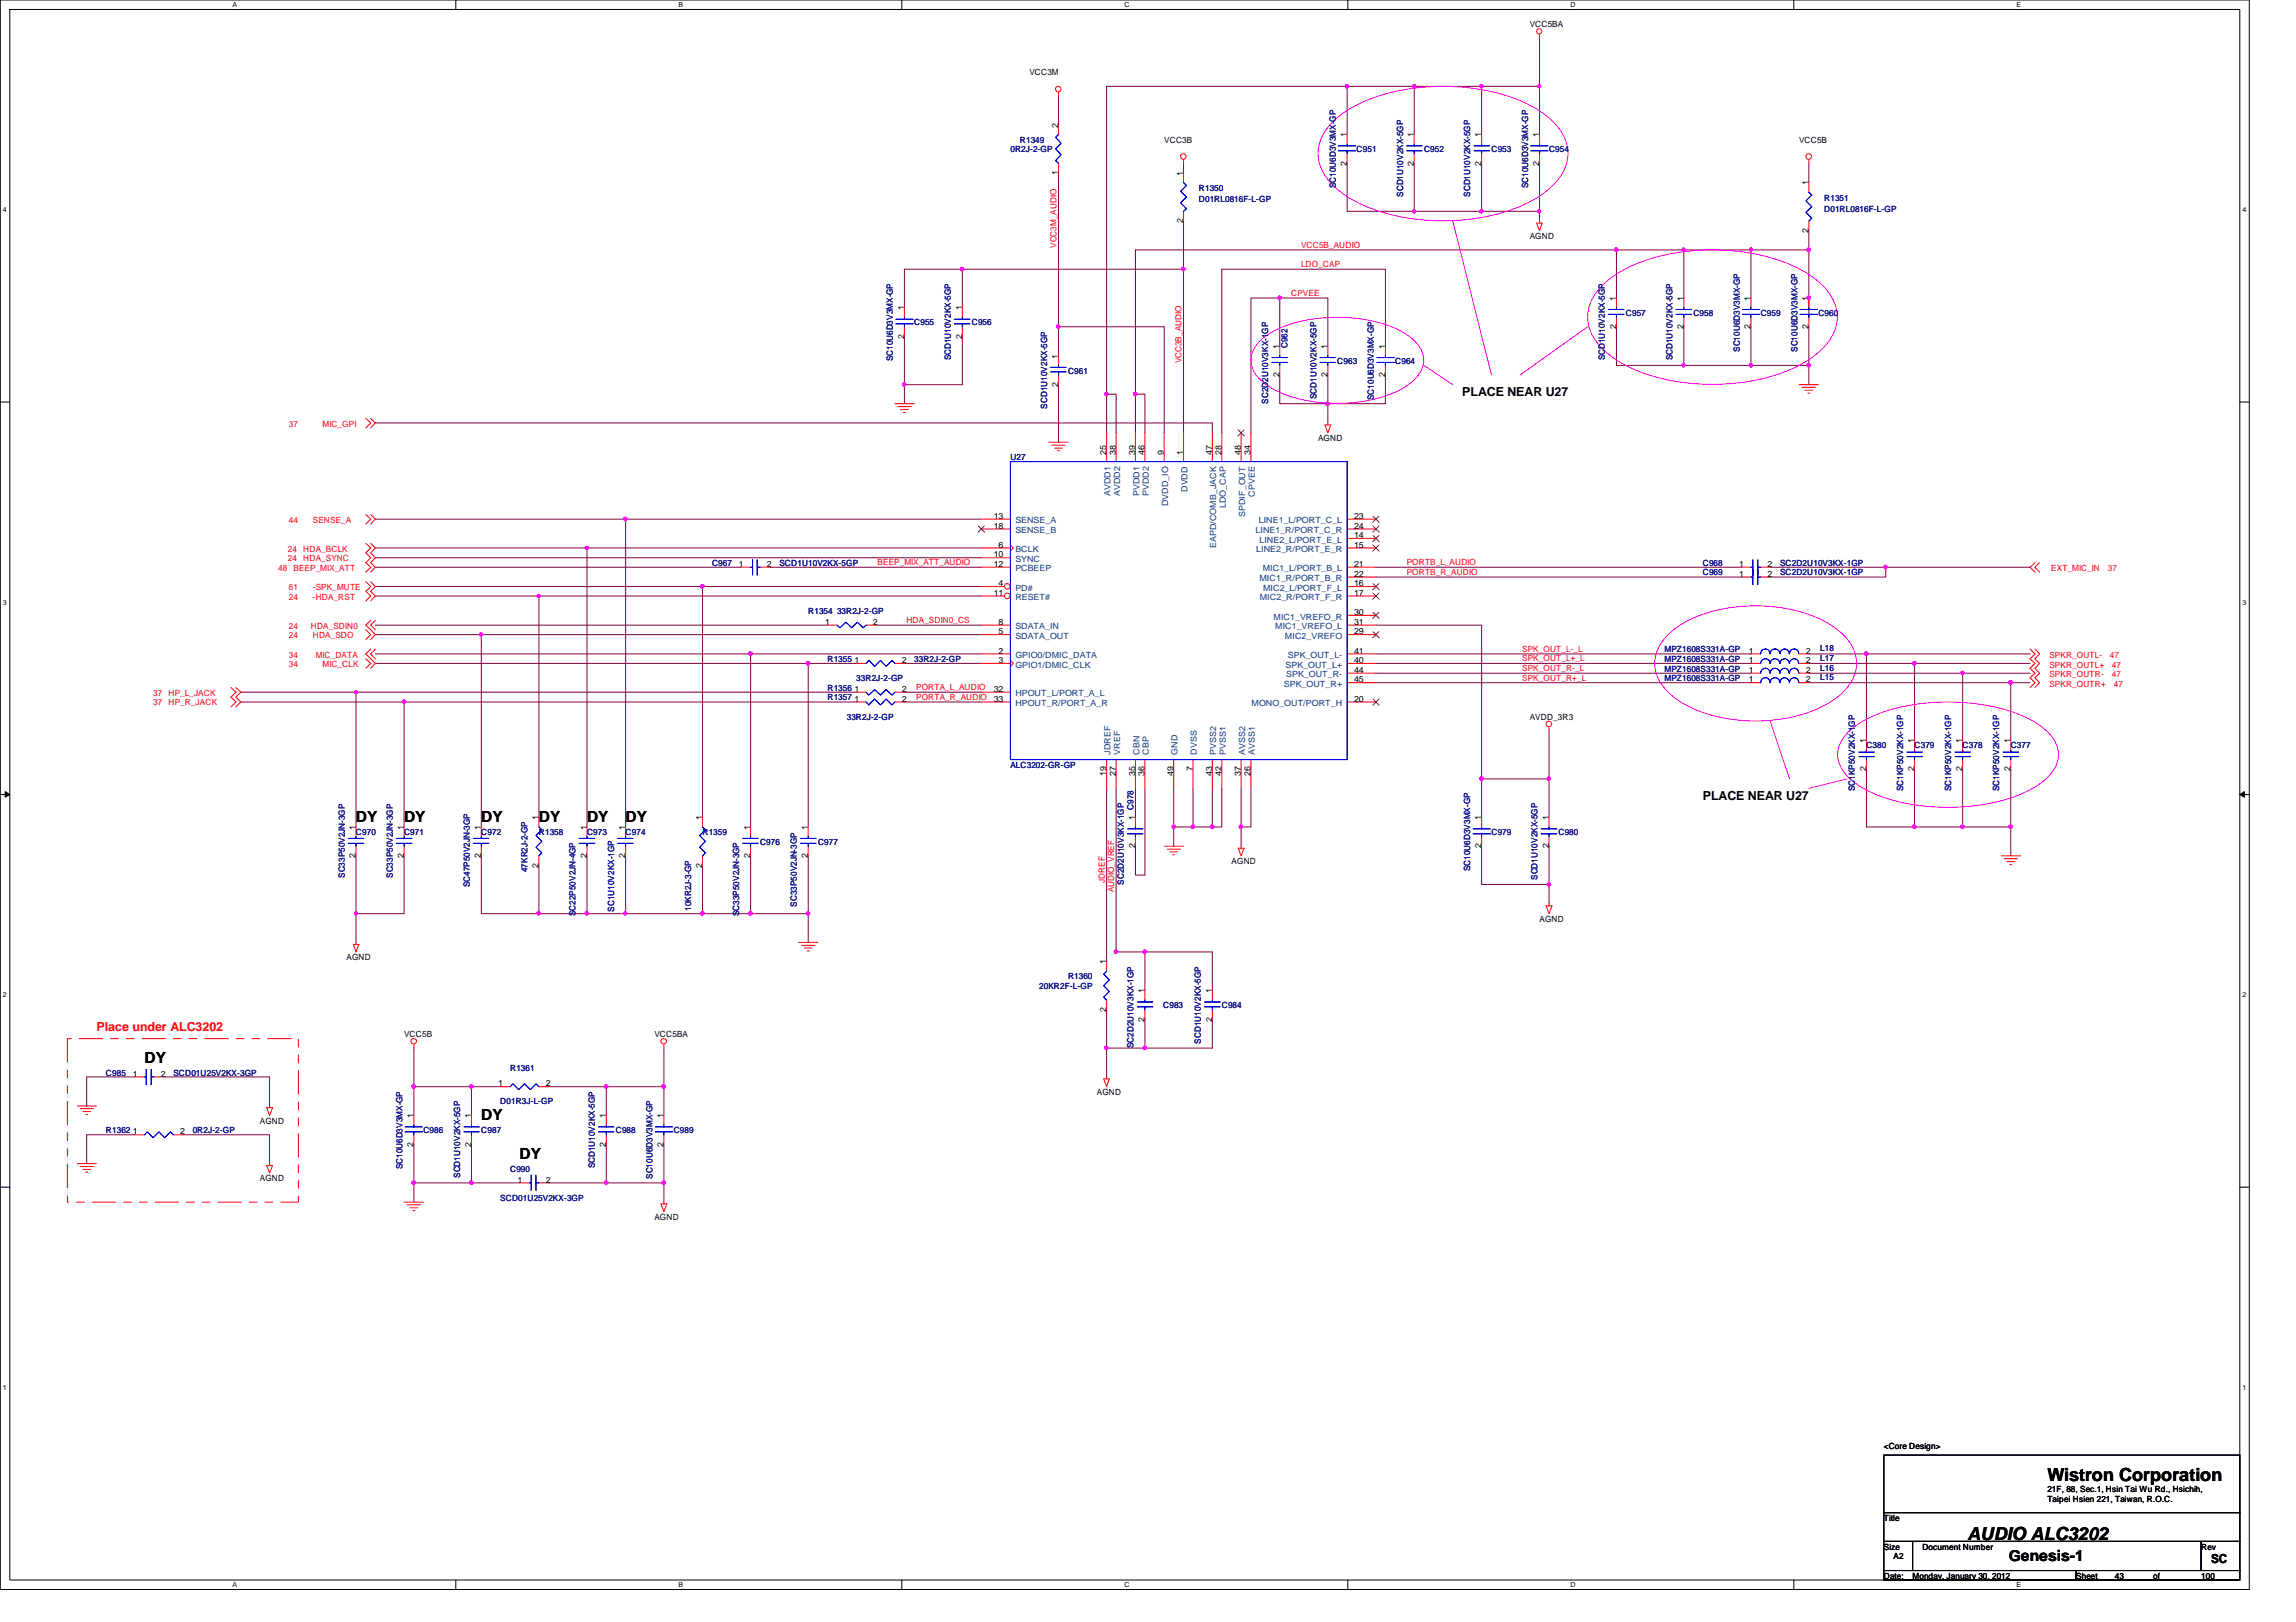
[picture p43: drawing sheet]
<svg xmlns="http://www.w3.org/2000/svg" width="297mm" height="210mm" viewBox="0 0 297 210" stroke-linecap="round" stroke-linejoin="round" font-family="sans-serif">
<defs><g id="words">
<g font-size="2.3">
<text x="264.9" y="191.7">Wistron Corporation</text>
<text x="254.5" y="199.3">AUDIO ALC3202</text>
</g>
<g font-size="2">
<text x="46.1" y="106.4">DY</text>
<text x="52.3" y="106.4">DY</text>
<text x="62.3" y="106.4">DY</text>
<text x="69.7" y="106.4">DY</text>
<text x="75.9" y="106.4">DY</text>
<text x="80.9" y="106.4">DY</text>
<text x="18.7" y="137.5">DY</text>
<text x="62.3" y="145">DY</text>
<text x="67.2" y="149.9">DY</text>
<text x="259.9" y="202">Genesis-1</text>
</g>
<g font-size="1.6">
<text x="189.2" y="51.3">PLACE NEAR U27</text>
<text x="220.3" y="103.5">PLACE NEAR U27</text>
<text x="286" y="202.3">SC</text>
</g>
<text font-size="1.6" fill="#f00" x="12.5" y="133.4">Place under ALC3202</text>
<g font-size="1.1">
<text x="197.9" y="3.5">VCC5BA</text>
<text x="133.2" y="9.7">VCC3M</text>
<text x="136.9" y="16.5" transform="rotate(-90 136.9 16.5)">2</text>
<text x="174.2" y="17.8" transform="rotate(-90 174.2 17.8)">1</text>
<text x="182.9" y="17.8" transform="rotate(-90 182.9 17.8)">1</text>
<text x="191.6" y="17.8" transform="rotate(-90 191.6 17.8)">1</text>
<text x="199.1" y="17.8" transform="rotate(-90 199.1 17.8)">1</text>
<text x="136.9" y="22.6" transform="rotate(-90 136.9 22.6)">1</text>
<text x="150.6" y="18.5">VCC3B</text>
<text x="153.1" y="22.7" transform="rotate(-90 153.1 22.7)">1</text>
<text x="174.2" y="21.4" transform="rotate(-90 174.2 21.4)">2</text>
<text x="182.9" y="21.4" transform="rotate(-90 182.9 21.4)">2</text>
<text x="191.6" y="21.4" transform="rotate(-90 191.6 21.4)">2</text>
<text x="199.1" y="21.4" transform="rotate(-90 199.1 21.4)">2</text>
<text x="232.7" y="18.5">VCC5B</text>
<text x="153.1" y="28.9" transform="rotate(-90 153.1 28.9)">2</text>
<text x="234" y="24" transform="rotate(-90 234 24)">1</text>
<text x="197.9" y="30.9">AGND</text>
<text x="234" y="30.1" transform="rotate(-90 234 30.1)">2</text>
<text x="117" y="40.2" transform="rotate(-90 117 40.2)">1</text>
<text x="124.5" y="40.2" transform="rotate(-90 124.5 40.2)">1</text>
<text x="209.1" y="38.9" transform="rotate(-90 209.1 38.9)">1</text>
<text x="217.8" y="38.9" transform="rotate(-90 217.8 38.9)">1</text>
<text x="226.5" y="38.9" transform="rotate(-90 226.5 38.9)">1</text>
<text x="234" y="38.9" transform="rotate(-90 234 38.9)">1</text>
<text x="117" y="43.8" transform="rotate(-90 117 43.8)">2</text>
<text x="124.5" y="43.8" transform="rotate(-90 124.5 43.8)">2</text>
<text x="136.9" y="46.4" transform="rotate(-90 136.9 46.4)">1</text>
<text x="165.5" y="45.1" transform="rotate(-90 165.5 45.1)">1</text>
<text x="171.7" y="45.1" transform="rotate(-90 171.7 45.1)">1</text>
<text x="179.2" y="45.1" transform="rotate(-90 179.2 45.1)">1</text>
<text x="209.1" y="42.6" transform="rotate(-90 209.1 42.6)">2</text>
<text x="217.8" y="42.6" transform="rotate(-90 217.8 42.6)">2</text>
<text x="226.5" y="42.6" transform="rotate(-90 226.5 42.6)">2</text>
<text x="234" y="42.6" transform="rotate(-90 234 42.6)">2</text>
<text x="136.9" y="50" transform="rotate(-90 136.9 50)">2</text>
<text x="165.5" y="48.8" transform="rotate(-90 165.5 48.8)">2</text>
<text x="171.7" y="48.8" transform="rotate(-90 171.7 48.8)">2</text>
<text x="179.2" y="48.8" transform="rotate(-90 179.2 48.8)">2</text>
<text x="143.1" y="58.8" transform="rotate(-90 143.1 58.8)">25</text>
<text x="144.4" y="58.8" transform="rotate(-90 144.4 58.8)">38</text>
<text x="146.9" y="58.8" transform="rotate(-90 146.9 58.8)">39</text>
<text x="148.1" y="58.8" transform="rotate(-90 148.1 58.8)">46</text>
<text x="150.6" y="58.8" transform="rotate(-90 150.6 58.8)">9</text>
<text x="153.1" y="58.8" transform="rotate(-90 153.1 58.8)">1</text>
<text x="156.8" y="58.8" transform="rotate(-90 156.8 58.8)">47</text>
<text x="158" y="58.8" transform="rotate(-90 158 58.8)">28</text>
<text x="160.5" y="58.8" transform="rotate(-90 160.5 58.8)">48</text>
<text x="161.8" y="58.8" transform="rotate(-90 161.8 58.8)">34</text>
<text x="170.5" y="57.1">AGND</text>
<text x="128.6" y="67.1">13</text>
<text x="128.6" y="68.4">18</text>
<text x="129.2" y="70.9">6</text>
<text x="175.2" y="68.4">24</text>
<text x="175.2" y="70.9">15</text>
<text x="175.2" y="67.1">23</text>
<text x="175.2" y="69.6">14</text>
<text x="95.6" y="73.4">1</text>
<text x="99.2" y="73.4">2</text>
<text x="128.6" y="72.1">10</text>
<text x="128.6" y="77.1">11</text>
<text x="128.6" y="73.4">12</text>
<text x="129.2" y="75.9">4</text>
<text x="175.2" y="75.9">16</text>
<text x="175.2" y="74.6">22</text>
<text x="175.2" y="77.1">17</text>
<text x="175.2" y="73.4">21</text>
<text x="225" y="73.4">1</text>
<text x="225" y="74.6">1</text>
<text x="228.7" y="73.4">2</text>
<text x="228.7" y="74.6">2</text>
<text x="106.8" y="80.9">1</text>
<text x="112.9" y="80.9">2</text>
<text x="129.2" y="82.1">5</text>
<text x="129.2" y="80.9">8</text>
<text x="175.2" y="79.6">30</text>
<text x="175.2" y="80.9">31</text>
<text x="175.2" y="82.1">29</text>
<text x="110.5" y="89.5">1</text>
<text x="110.5" y="85.8">1</text>
<text x="116.7" y="89.5">2</text>
<text x="116.7" y="85.8">2</text>
<text x="128.6" y="89.5">32</text>
<text x="129.2" y="84.6">2</text>
<text x="129.2" y="85.8">3</text>
<text x="175.2" y="88.3">45</text>
<text x="175.2" y="84.6">41</text>
<text x="175.2" y="85.8">40</text>
<text x="175.2" y="87.1">44</text>
<text x="226.3" y="88.3">1</text>
<text x="226.3" y="84.6">1</text>
<text x="226.3" y="85.8">1</text>
<text x="226.3" y="87.1">1</text>
<text x="233.6" y="88.3">2</text>
<text x="233.6" y="84.6">2</text>
<text x="233.6" y="85.8">2</text>
<text x="233.6" y="87.1">2</text>
<text x="110.5" y="90.8">1</text>
<text x="116.7" y="90.8">2</text>
<text x="128.6" y="90.8">33</text>
<text x="175.2" y="90.8">20</text>
<text x="197.9" y="93.1">AVDD_3R3</text>
<text x="143.1" y="100.5" transform="rotate(-90 143.1 100.5)">19</text>
<text x="144.4" y="100.5" transform="rotate(-90 144.4 100.5)">27</text>
<text x="146.9" y="100.5" transform="rotate(-90 146.9 100.5)">35</text>
<text x="148.1" y="100.5" transform="rotate(-90 148.1 100.5)">36</text>
<text x="151.8" y="100.5" transform="rotate(-90 151.8 100.5)">49</text>
<text x="154.3" y="99.8" transform="rotate(-90 154.3 99.8)">7</text>
<text x="156.8" y="100.5" transform="rotate(-90 156.8 100.5)">43</text>
<text x="158" y="100.5" transform="rotate(-90 158 100.5)">42</text>
<text x="160.5" y="100.5" transform="rotate(-90 160.5 100.5)">37</text>
<text x="161.8" y="100.5" transform="rotate(-90 161.8 100.5)">26</text>
<text x="241.4" y="99.8" transform="rotate(-90 241.4 99.8)">2</text>
<text x="241.4" y="96.2" transform="rotate(-90 241.4 96.2)">1</text>
<text x="247.6" y="99.8" transform="rotate(-90 247.6 99.8)">2</text>
<text x="247.6" y="96.2" transform="rotate(-90 247.6 96.2)">1</text>
<text x="253.9" y="99.8" transform="rotate(-90 253.9 99.8)">2</text>
<text x="253.9" y="96.2" transform="rotate(-90 253.9 96.2)">1</text>
<text x="260.1" y="99.8" transform="rotate(-90 260.1 99.8)">2</text>
<text x="260.1" y="96.2" transform="rotate(-90 260.1 96.2)">1</text>
<text x="46" y="107.4" transform="rotate(-90 46 107.4)">1</text>
<text x="52.2" y="107.4" transform="rotate(-90 52.2 107.4)">1</text>
<text x="62.2" y="107.4" transform="rotate(-90 62.2 107.4)">1</text>
<text x="69.7" y="106.1" transform="rotate(-90 69.7 106.1)">1</text>
<text x="75.9" y="107.4" transform="rotate(-90 75.9 107.4)">1</text>
<text x="80.9" y="107.4" transform="rotate(-90 80.9 107.4)">1</text>
<text x="90.8" y="106.1" transform="rotate(-90 90.8 106.1)">1</text>
<text x="97.1" y="107.4" transform="rotate(-90 97.1 107.4)">1</text>
<text x="104.5" y="107.4" transform="rotate(-90 104.5 107.4)">1</text>
<text x="146.9" y="106.1" transform="rotate(-90 146.9 106.1)">1 C978</text>
<text x="191.6" y="106.1" transform="rotate(-90 191.6 106.1)">1</text>
<text x="200.4" y="106.1" transform="rotate(-90 200.4 106.1)">1</text>
<text x="46" y="111" transform="rotate(-90 46 111)">2</text>
<text x="52.2" y="111" transform="rotate(-90 52.2 111)">2</text>
<text x="62.2" y="111" transform="rotate(-90 62.2 111)">2</text>
<text x="69.7" y="112.3" transform="rotate(-90 69.7 112.3)">2</text>
<text x="75.9" y="111" transform="rotate(-90 75.9 111)">2</text>
<text x="80.9" y="111" transform="rotate(-90 80.9 111)">2</text>
<text x="90.8" y="112.3" transform="rotate(-90 90.8 112.3)">2</text>
<text x="97.1" y="111" transform="rotate(-90 97.1 111)">2</text>
<text x="104.5" y="111" transform="rotate(-90 104.5 111)">2</text>
<text x="146.9" y="109.8" transform="rotate(-90 146.9 109.8)">2</text>
<text x="159.3" y="111.8">AGND</text>
<text x="191.6" y="109.8" transform="rotate(-90 191.6 109.8)">2</text>
<text x="200.4" y="109.8" transform="rotate(-90 200.4 109.8)">2</text>
<text x="199.2" y="119.3">AGND</text>
<text x="44.8" y="124.2">AGND</text>
<text x="143.1" y="124.8" transform="rotate(-90 143.1 124.8)">1</text>
<text x="143.1" y="130.9" transform="rotate(-90 143.1 130.9)">2</text>
<text x="148.1" y="128.5" transform="rotate(-90 148.1 128.5)">1</text>
<text x="156.8" y="128.5" transform="rotate(-90 156.8 128.5)">1</text>
<text x="52.3" y="134.2">VCC5B</text>
<text x="84.7" y="134.2">VCC5BA</text>
<text x="148.1" y="132.2" transform="rotate(-90 148.1 132.2)">2</text>
<text x="156.8" y="132.2" transform="rotate(-90 156.8 132.2)">2</text>
<text x="17.2" y="139.3">1</text>
<text x="20.8" y="139.3">2</text>
<text x="64.5" y="140.6">1</text>
<text x="70.6" y="140.6">2</text>
<text x="141.9" y="141.7">AGND</text>
<text x="17.2" y="146.8">1</text>
<text x="23.3" y="146.8">2</text>
<text x="33.6" y="145.4">AGND</text>
<text x="53.5" y="148.4" transform="rotate(-90 53.5 148.4)">2</text>
<text x="53.5" y="144.7" transform="rotate(-90 53.5 144.7)">1</text>
<text x="61" y="148.4" transform="rotate(-90 61 148.4)">2</text>
<text x="61" y="144.7" transform="rotate(-90 61 144.7)">1</text>
<text x="78.4" y="148.4" transform="rotate(-90 78.4 148.4)">2</text>
<text x="78.4" y="144.7" transform="rotate(-90 78.4 144.7)">1</text>
<text x="85.8" y="148.4" transform="rotate(-90 85.8 148.4)">2</text>
<text x="85.8" y="144.7" transform="rotate(-90 85.8 144.7)">1</text>
<text x="33.6" y="152.9">AGND</text>
<text x="67" y="153">1</text>
<text x="70.6" y="153">2</text>
<text x="84.7" y="157.9">AGND</text>
<text x="243.7" y="187.5">&lt;Core Design&gt;</text>
<text x="243.7" y="196.8">Title</text>
<text x="264.9" y="193.1">21F, 88, Sec.1, Hsin Tai Wu Rd., Hsichih,</text>
<text x="264.9" y="194.4">Taipei Hsien 221, Taiwan, R.O.C.</text>
<text x="243.7" y="200.5">Size</text>
<text x="245" y="201.8">A2</text>
<text x="248.7" y="200.5">Document Number</text>
<text x="284.8" y="200.5">Rev</text>
<text x="243.7" y="204.3">Date:</text>
<text x="247.4" y="204.3">Monday, January 30, 2012</text>
<text x="268.6" y="204.3">Sheet</text>
<text x="273.6" y="204.3">43</text>
<text x="278.6" y="204.3">of</text>
<text x="284.8" y="204.3">100</text>
</g>
<g font-size="1.1" fill="#000080">
<text x="130.7" y="19.7">0R2J-2-GP</text>
<text x="131.9" y="18.5">R1349</text>
<text x="175.5" y="19.7">C951</text>
<text x="184.2" y="19.7">C952</text>
<text x="193" y="19.7">C953</text>
<text x="200.4" y="19.7">C954</text>
<text x="155.1" y="24.7">R1350</text>
<text x="155.1" y="26.2">D01RL0816F-L-GP</text>
<text x="172.8" y="24.4" transform="rotate(-90 172.8 24.4)">SC10U6D3V3MX-GP</text>
<text x="181.5" y="25.5" transform="rotate(-90 181.5 25.5)">SCD1U10V2KX-5GP</text>
<text x="190.2" y="25.5" transform="rotate(-90 190.2 25.5)">SCD1U10V2KX-5GP</text>
<text x="197.7" y="24.4" transform="rotate(-90 197.7 24.4)">SC10U6D3V3MX-GP</text>
<text x="236" y="26">R1351</text>
<text x="236" y="27.4">D01RL0816F-L-GP</text>
<text x="210.4" y="40.9">C957</text>
<text x="219.1" y="40.9">C958</text>
<text x="227.8" y="40.9">C959</text>
<text x="235.2" y="40.9">C960</text>
<text x="115.5" y="46.8" transform="rotate(-90 115.5 46.8)">SC10U6D3V3MX-GP</text>
<text x="118.3" y="42.1">C955</text>
<text x="123" y="46.7" transform="rotate(-90 123 46.7)">SCD1U10V2KX-5GP</text>
<text x="125.7" y="42.1">C956</text>
<text x="166.6" y="45" transform="rotate(-90 166.6 45)">C962</text>
<text x="173" y="47.1">C963</text>
<text x="180.5" y="47.1">C964</text>
<text x="207.6" y="46.7" transform="rotate(-90 207.6 46.7)">SCD1U10V2KX-5GP</text>
<text x="216.4" y="46.7" transform="rotate(-90 216.4 46.7)">SCD1U10V2KX-5GP</text>
<text x="225.1" y="45.6" transform="rotate(-90 225.1 45.6)">SC10U6D3V3MX-GP</text>
<text x="232.5" y="45.6" transform="rotate(-90 232.5 45.6)">SC10U6D3V3MX-GP</text>
<text x="135.5" y="52.9" transform="rotate(-90 135.5 52.9)">SCD1U10V2KX-5GP</text>
<text x="138.2" y="48.3">C961</text>
<text x="164.1" y="52.2" transform="rotate(-90 164.1 52.2)">SC2D2U10V3KX-1GP</text>
<text x="170.3" y="51.6" transform="rotate(-90 170.3 51.6)">SCD1U10V2KX-5GP</text>
<text x="177.8" y="51.8" transform="rotate(-90 177.8 51.8)">SC10U6D3V3MX-GP</text>
<text x="130.7" y="59.5">U27</text>
<text x="92.1" y="73.2">C967</text>
<text x="100.8" y="73.2">SCD1U10V2KX-5GP</text>
<text x="220.3" y="73.2">C968</text>
<text x="220.3" y="74.5">C969</text>
<text x="230.3" y="73.2">SC2D2U10V3KX-1GP</text>
<text x="230.3" y="74.5">SC2D2U10V3KX-1GP</text>
<text x="104.6" y="79.5">R1354 33R2J-2-GP</text>
<text x="107.1" y="89.4">R1356</text>
<text x="107.1" y="85.7">R1355</text>
<text x="110.8" y="88.2">33R2J-2-GP</text>
<text x="118.3" y="85.7">33R2J-2-GP</text>
<text x="215.3" y="88.2">MPZ1608S331A-GP</text>
<text x="215.3" y="84.4">MPZ1608S331A-GP</text>
<text x="215.3" y="85.7">MPZ1608S331A-GP</text>
<text x="215.3" y="86.9">MPZ1608S331A-GP</text>
<text x="235.5" y="88.1">L15</text>
<text x="235.5" y="84.3">L18</text>
<text x="235.5" y="85.6">L17</text>
<text x="235.5" y="86.8">L16</text>
<text x="107.1" y="90.6">R1357</text>
<text x="109.6" y="93.1">33R2J-2-GP</text>
<text x="130.7" y="99.4">ALC3202-GR-GP</text>
<text x="241.5" y="96.9">C380</text>
<text x="247.7" y="96.9">C379</text>
<text x="253.9" y="96.9">C378</text>
<text x="260.1" y="96.9">C377</text>
<text x="240" y="102.4" transform="rotate(-90 240 102.4)">SC1KP50V2KX-1GP</text>
<text x="246.2" y="102.4" transform="rotate(-90 246.2 102.4)">SC1KP50V2KX-1GP</text>
<text x="252.4" y="102.4" transform="rotate(-90 252.4 102.4)">SC1KP50V2KX-1GP</text>
<text x="258.7" y="102.4" transform="rotate(-90 258.7 102.4)">SC1KP50V2KX-1GP</text>
<text x="44.6" y="113.6" transform="rotate(-90 44.6 113.6)">SC33P50V2JN-3GP</text>
<text x="46.1" y="108.1">C970</text>
<text x="50.8" y="113.6" transform="rotate(-90 50.8 113.6)">SC33P50V2JN-3GP</text>
<text x="52.3" y="108.1">C971</text>
<text x="62.3" y="108.1">C972</text>
<text x="68.2" y="112.9" transform="rotate(-90 68.2 112.9)">47KR2J-2-GP</text>
<text x="69.7" y="108.1">R1358</text>
<text x="75.9" y="108.1">C973</text>
<text x="80.9" y="108.1">C974</text>
<text x="90.9" y="108.1">R1359</text>
<text x="98.3" y="109.3">C976</text>
<text x="105.8" y="109.3">C977</text>
<text x="190.2" y="112.7" transform="rotate(-90 190.2 112.7)">SC10U6D3V3MX-GP</text>
<text x="193" y="108.1">C979</text>
<text x="198.9" y="113.9" transform="rotate(-90 198.9 113.9)">SCD1U10V2KX-5GP</text>
<text x="201.6" y="108.1">C980</text>
<text x="60.8" y="114.9" transform="rotate(-90 60.8 114.9)">SC47P50V2JN-3GP</text>
<text x="74.5" y="118.6" transform="rotate(-90 74.5 118.6)">SC22P50V2JN-4GP</text>
<text x="79.5" y="118" transform="rotate(-90 79.5 118)">SC1U10V2KX-1GP</text>
<text x="89.4" y="117.9" transform="rotate(-90 89.4 117.9)">10KR2J-3-GP</text>
<text x="95.6" y="118.6" transform="rotate(-90 95.6 118.6)">SC33P50V2JN-3GP</text>
<text x="103.1" y="117.3" transform="rotate(-90 103.1 117.3)">SC33P50V2JN-3GP</text>
<text x="145.4" y="114.5" transform="rotate(-90 145.4 114.5)">SC2D2U10V3KX-1GP</text>
<text x="134.4" y="128">20KR2F-L-GP</text>
<text x="138.2" y="126.7">R1360</text>
<text x="150.5" y="130.5">C983</text>
<text x="158.1" y="130.5">C984</text>
<text x="146.6" y="135.6" transform="rotate(-90 146.6 135.6)">SC2D2U10V3KX-1GP</text>
<text x="155.4" y="135" transform="rotate(-90 155.4 135)">SCD1U10V2KX-5GP</text>
<text x="13.7" y="139.2">C985</text>
<text x="22.4" y="139.2">SCD01U25V2KX-3GP</text>
<text x="64.7" y="142.9">D01R3J-L-GP</text>
<text x="66" y="138.6">R1361</text>
<text x="13.7" y="146.6">R1362</text>
<text x="24.9" y="146.6">0R2J-2-GP</text>
<text x="54.8" y="146.6">C986</text>
<text x="62.3" y="146.6">C987</text>
<text x="79.7" y="146.6">C988</text>
<text x="87.2" y="146.6">C989</text>
<text x="52.1" y="151.3" transform="rotate(-90 52.1 151.3)">SC10U6D3V3MX-GP</text>
<text x="59.5" y="152.4" transform="rotate(-90 59.5 152.4)">SCD1U10V2KX-5GP</text>
<text x="64.7" y="155.4">SCD01U25V2KX-3GP</text>
<text x="66" y="151.6">C990</text>
<text x="77" y="151.2" transform="rotate(-90 77 151.2)">SCD1U10V2KX-5GP</text>
<text x="84.4" y="152.6" transform="rotate(-90 84.4 152.6)">SC10U6D3V3MX-GP</text>
</g>
<g font-size="1.1" fill="#f00">
<text x="136.7" y="32.1" transform="rotate(-90 136.7 32.1)">VCC3M_AUDIO</text>
<text x="168.3" y="32.1">VCC5B_AUDIO</text>
<text x="168.3" y="34.6">LDO_CAP</text>
<text x="167" y="38.3">CPVEE</text>
<text x="152.9" y="47" transform="rotate(-90 152.9 47)">VCC3B_AUDIO</text>
<text x="37.4" y="55.2">37</text>
<text x="41.7" y="55.2">MIC_GPI</text>
<text x="37.3" y="71.4">24</text>
<text x="37.4" y="67.6">44</text>
<text x="39.2" y="71.4">HDA_BCLK</text>
<text x="40.5" y="67.6">SENSE_A</text>
<text x="36" y="73.9">48</text>
<text x="37.3" y="72.6">24</text>
<text x="37.4" y="76.3">61</text>
<text x="37.4" y="77.6">24</text>
<text x="38" y="73.9">BEEP_MIX_ATT</text>
<text x="39.2" y="72.6">HDA_SYNC</text>
<text x="40.5" y="76.3">-SPK_MUTE</text>
<text x="40.5" y="77.6">-HDA_RST</text>
<text x="113.5" y="73.2">BEEP_MIX_ATT_AUDIO</text>
<text x="182" y="73.2">PORTB_L_AUDIO</text>
<text x="182" y="74.4">PORTB_R_AUDIO</text>
<text x="265.4" y="73.9">EXT_MIC_IN</text>
<text x="272.7" y="73.9">37</text>
<text x="37.4" y="82.5">24</text>
<text x="37.4" y="81.4">24</text>
<text x="40.2" y="81.4">HDA_SDIN0</text>
<text x="40.5" y="82.5">HDA_SDO</text>
<text x="117.3" y="80.6">HDA_SDIN0_CS</text>
<text x="37.4" y="86.3">34</text>
<text x="37.4" y="85.2">34</text>
<text x="40.8" y="85.2">MIC_DATA</text>
<text x="41.7" y="86.3">MIC_CLK</text>
<text x="118.5" y="89.3">PORTA_L_AUDIO</text>
<text x="196.9" y="84.4">SPK_OUT_L-_L</text>
<text x="196.9" y="85.6">SPK_OUT_L+_L</text>
<text x="196.9" y="86.9">SPK_OUT_R-_L</text>
<text x="196.9" y="88.1">SPK_OUT_R+_L</text>
<text x="265.1" y="85.2">SPKR_OUTL-</text>
<text x="265.1" y="86.4">SPKR_OUTL+</text>
<text x="265.1" y="87.7">SPKR_OUTR-</text>
<text x="265.1" y="88.9">SPKR_OUTR+</text>
<text x="273" y="85.2">47</text>
<text x="273.2" y="86.4">47</text>
<text x="273.2" y="87.7">47</text>
<text x="273.5" y="88.9">47</text>
<text x="19.8" y="91.3">37</text>
<text x="19.8" y="90">37</text>
<text x="21.8" y="91.3">HP_R_JACK</text>
<text x="21.8" y="90">HP_L_JACK</text>
<text x="118.5" y="90.6">PORTA_R_AUDIO</text>
<text x="142.9" y="114.2" transform="rotate(-90 142.9 114.2)">JDREF</text>
<text x="144.1" y="115.5" transform="rotate(-90 144.1 115.5)">AUDIO_VREF</text>
</g>
<g font-size="1.1" fill="#004080">
<text x="143.7" y="64.2" transform="rotate(-90 143.7 64.2)">AVDD1</text>
<text x="144.9" y="64.2" transform="rotate(-90 144.9 64.2)">AVDD2</text>
<text x="147.4" y="64.2" transform="rotate(-90 147.4 64.2)">PVDD1</text>
<text x="148.6" y="64.2" transform="rotate(-90 148.6 64.2)">PVDD2</text>
<text x="151.1" y="65.5" transform="rotate(-90 151.1 65.5)">DVDD_IO</text>
<text x="153.6" y="63.7" transform="rotate(-90 153.6 63.7)">DVDD</text>
<text x="158.6" y="65.7" transform="rotate(-90 158.6 65.7)">LDO_CAP</text>
<text x="162.3" y="64.3" transform="rotate(-90 162.3 64.3)">CPVEE</text>
<text x="131.4" y="71.5">BCLK</text>
<text x="131.4" y="67.7">SENSE_A</text>
<text x="131.4" y="69">SENSE_B</text>
<text x="157.3" y="70.9" transform="rotate(-90 157.3 70.9)">EAPD/COMB_JACK</text>
<text x="161.1" y="66.9" transform="rotate(-90 161.1 66.9)">SPDIF_OUT</text>
<text x="162.4" y="69">LINE1_R/PORT_C_R</text>
<text x="162.5" y="71.5">LINE2_R/PORT_E_R</text>
<text x="162.9" y="67.7">LINE1_L/PORT_C_L</text>
<text x="162.9" y="70.2">LINE2_L/PORT_E_L</text>
<text x="131.4" y="76.5">PD#</text>
<text x="131.4" y="72.7">SYNC</text>
<text x="131.4" y="77.7">RESET#</text>
<text x="131.4" y="74">PCBEEP</text>
<text x="162.9" y="75.2">MIC1_R/PORT_B_R</text>
<text x="163" y="77.7">MIC2_R/PORT_F_R</text>
<text x="163.4" y="74">MIC1_L/PORT_B_L</text>
<text x="163.4" y="76.5">MIC2_L/PORT_F_L</text>
<text x="131.4" y="82.7">SDATA_OUT</text>
<text x="131.4" y="81.4">SDATA_IN</text>
<text x="164.8" y="80.2">MIC1_VREFO_R</text>
<text x="165" y="81.4">MIC1_VREFO_L</text>
<text x="166.2" y="82.7">MIC2_VREFO</text>
<text x="131.4" y="85.2">GPIO0/DMIC_DATA</text>
<text x="131.4" y="86.4">GPIO1/DMIC_CLK</text>
<text x="166.1" y="88.9">SPK_OUT_R+</text>
<text x="166.3" y="86.4">SPK_OUT_L+</text>
<text x="166.4" y="87.7">SPK_OUT_R-</text>
<text x="166.6" y="85.2">SPK_OUT_L-</text>
<text x="131.4" y="90.1">HPOUT_L/PORT_A_L</text>
<text x="131.4" y="91.4">HPOUT_R/PORT_A_R</text>
<text x="161.9" y="91.4">MONO_OUT/PORT_H</text>
<text x="143.7" y="97.7" transform="rotate(-90 143.7 97.7)">JDREF</text>
<text x="144.9" y="97.7" transform="rotate(-90 144.9 97.7)">VREF</text>
<text x="147.4" y="97.7" transform="rotate(-90 147.4 97.7)">CBN</text>
<text x="148.6" y="97.7" transform="rotate(-90 148.6 97.7)">CBP</text>
<text x="152.4" y="97.7" transform="rotate(-90 152.4 97.7)">GND</text>
<text x="154.9" y="97.7" transform="rotate(-90 154.9 97.7)">DVSS</text>
<text x="157.3" y="97.7" transform="rotate(-90 157.3 97.7)">PVSS2</text>
<text x="158.6" y="97.7" transform="rotate(-90 158.6 97.7)">PVSS1</text>
<text x="161.1" y="97.7" transform="rotate(-90 161.1 97.7)">AVSS2</text>
<text x="162.3" y="97.7" transform="rotate(-90 162.3 97.7)">AVSS1</text>
</g>
<g font-size=".9">
<text x="30.1" y=".9">A</text>
<text x="87.8" y=".9">B</text>
<text x="145.5" y=".9">C</text>
<text x="203.2" y=".9">D</text>
<text x="260.9" y=".9">E</text>
<text x=".4" y="27.4">4</text>
<text x="290.1" y="27.4">4</text>
<text x=".4" y="78.2">3</text>
<text x="290.1" y="78.2">3</text>
<text x=".4" y="129">2</text>
<text x="290.1" y="129">2</text>
<text x=".4" y="179.8">1</text>
<text x="290.1" y="179.8">1</text>
<text x="30.1" y="205.4">A</text>
<text x="87.8" y="205.4">B</text>
<text x="145.5" y="205.4">C</text>
<text x="203.2" y="205.4">D</text>
<text x="260.9" y="205.4">E</text>
</g>
</g></defs>
<path d="M0 0h291v205.7h-291zM1.3 1.2h288.5v203.3h-288.5z" fill="none" stroke="#000" stroke-width=".13"/>
<g fill="#fff">
<path d="M30.1 .1h.5v1h-.5z"/>
<path d="M30.1 204.6h.5v1h-.5z"/>
</g>
<path d="M59 0v1.2M59 204.5v1.2" fill="none" stroke="#000" stroke-width=".13"/>
<g fill="#fff">
<path d="M87.8 .1h.6v1h-.6z"/>
<path d="M87.8 204.6h.6v1h-.6z"/>
</g>
<path d="M116.7 0v1.2M116.7 204.5v1.2" fill="none" stroke="#000" stroke-width=".13"/>
<g fill="#fff">
<path d="M145.5 .1h.6v1h-.6z"/>
<path d="M145.5 204.6h.6v1h-.6z"/>
</g>
<path d="M174.4 0v1.2M174.4 204.5v1.2" fill="none" stroke="#000" stroke-width=".13"/>
<g fill="#fff">
<path d="M203.2 .1h.6v1h-.6z"/>
<path d="M203.2 204.6h.6v1h-.6z"/>
</g>
<path d="M232.1 0v1.2M232.1 204.5v1.2" fill="none" stroke="#000" stroke-width=".13"/>
<g fill="#fff">
<path d="M260.9 .1h.6v1h-.6z"/>
<path d="M260.9 204.6h.6v1h-.6z"/>
<path d="M.4 26.6h.5v1h-.5z"/>
<path d="M290.1 26.6h.5v1h-.5z"/>
<path d="M.4 77.4h.5v1h-.5z"/>
<path d="M290.1 77.4h.5v1h-.5z"/>
</g>
<path d="M0 52h1.3M289.8 52h1.2" fill="none" stroke="#000" stroke-width=".13"/>
<g fill="#fff">
<path d="M.4 128.2h.5v1h-.5z"/>
<path d="M290.1 128.2h.5v1h-.5z"/>
</g>
<path d="M0 102.8h1.3M.7 102.4l.6 .4-.6 .4zM289.8 102.8h1.2M289.8 102.8l.6-.4v.8z" fill="none" stroke="#000" stroke-width=".13"/>
<path d="M.7 102.4l.6 .4-.6 .4zM289.8 102.8l.6-.4v.8z" fill="#000"/>
<g fill="#fff">
<path d="M.4 179h.5v1h-.5z"/>
<path d="M290.1 179h.5v1h-.5z"/>
</g>
<path d="M0 153.6h1.3M289.8 153.6h1.2" fill="none" stroke="#000" stroke-width=".13"/>
<path d="M117 49.8v2.4" fill="none" stroke="#800040" stroke-width=".13"/>
<path d="M116.8 49.6h.3l.1 .1-.1 .2-.1 .1-.2-.1z" fill-rule="evenodd" fill="#f0f"/>
<path d="M116.8 49.6h.3l.1 .1-.1 .2-.1 .1-.2-.1z" fill="none" stroke="#f0f" stroke-width=".13"/>
<path d="M117 39.8v-5h7.5v5M153.1 34.8v21.2M117 43.6v6.2h7.5v-6.2M136.9 42.3h13.7M136.9 49.8v7.4" fill="none" stroke="#800040" stroke-width=".13"/>
<path d="M136.7 42.1h.3l.1 .1-.1 .2-.1 .1-.2-.1z" fill-rule="evenodd" fill="#f0f"/>
<path d="M136.7 42.1h.3l.1 .1-.1 .2-.1 .1-.2-.1z" fill="none" stroke="#f0f" stroke-width=".13"/>
<path d="M199.2 5v6.2M191.7 27.3h7.5M136.9 42.3v3.7M150.6 42.3v13.7" fill="none" stroke="#800040" stroke-width=".13"/>
<path d="M191.5 27.2h.3l.1 .1-.1 .2-.2 .1-.1-.1z" fill-rule="evenodd" fill="#f0f"/>
<path d="M191.5 27.2h.3l.1 .1-.1 .2-.2 .1-.1-.1z" fill="none" stroke="#f0f" stroke-width=".13"/>
<path d="M199.2 27.3v1.3" fill="none" stroke="#800040" stroke-width=".13"/>
<path d="M199 27.2h.3v.1v.2l-.2 .1-.1-.1z" fill-rule="evenodd" fill="#f0f"/>
<path d="M199 27.2h.3v.1v.2l-.2 .1-.1-.1z" fill="none" stroke="#f0f" stroke-width=".13"/>
<path d="M199.2 11.2v6.2M174.3 21.1v6.2M183 21.1v6.2M191.7 21.1v6.2" fill="none" stroke="#800040" stroke-width=".13"/>
<path d="M182.8 27.2h.3l.1 .1-.1 .2-.1 .1-.2-.1z" fill-rule="evenodd" fill="#f0f"/>
<path d="M182.8 27.2h.3l.1 .1-.1 .2-.1 .1-.2-.1z" fill="none" stroke="#f0f" stroke-width=".13"/>
<path d="M183 11.2h8.7v6.2M174.3 27.3h8.7M199.2 21.1v6.2" fill="none" stroke="#800040" stroke-width=".13"/>
<path d="M182.8 11h.3l.1 .1-.1 .2-.1 .1-.2-.1z" fill-rule="evenodd" fill="#f0f"/>
<path d="M182.8 11h.3l.1 .1-.1 .2-.1 .1-.2-.1z" fill="none" stroke="#f0f" stroke-width=".13"/>
<path d="M191.7 11.2h7.5" fill="none" stroke="#800040" stroke-width=".13"/>
<path d="M199 11h.3v.1v.2l-.2 .1-.1-.1z" fill-rule="evenodd" fill="#f0f"/>
<path d="M199 11h.3v.1v.2l-.2 .1-.1-.1z" fill="none" stroke="#f0f" stroke-width=".13"/>
<path d="M191.5 11h.3l.1 .1-.1 .2-.2 .1-.1-.1z" fill-rule="evenodd" fill="#f0f"/>
<path d="M191.5 11h.3l.1 .1-.1 .2-.2 .1-.1-.1z" fill="none" stroke="#f0f" stroke-width=".13"/>
<path d="M143.2 11.2h31.1v6.2M174.3 11.2h8.7v6.2" fill="none" stroke="#800040" stroke-width=".13"/>
<path d="M174.1 11h.3l.1 .1-.1 .2-.2 .1-.1-.1z" fill-rule="evenodd" fill="#f0f"/>
<path d="M174.1 11h.3l.1 .1-.1 .2-.2 .1-.1-.1z" fill="none" stroke="#f0f" stroke-width=".13"/>
<path d="M183 27.3h8.7M143.2 51v5" fill="none" stroke="#800040" stroke-width=".13"/>
<path d="M143 50.8h.3v.2v.1l-.2 .1-.1-.1z" fill-rule="evenodd" fill="#f0f"/>
<path d="M143 50.8h.3v.2v.1l-.2 .1-.1-.1z" fill="none" stroke="#f0f" stroke-width=".13"/>
<path d="M143.2 11.2v39.8h1.2v5M217.8 42.3v5h8.7" fill="none" stroke="#800040" stroke-width=".13"/>
<path d="M217.6 47.1h.3l.1 .1-.1 .2-.1 .1-.2-.1z" fill-rule="evenodd" fill="#f0f"/>
<path d="M217.6 47.1h.3l.1 .1-.1 .2-.1 .1-.2-.1z" fill="none" stroke="#f0f" stroke-width=".13"/>
<path d="M217.8 32.3h8.7v6.3" fill="none" stroke="#800040" stroke-width=".13"/>
<path d="M217.6 32.1h.3l.1 .2-.1 .2-.1 .1-.2-.1z" fill-rule="evenodd" fill="#f0f"/>
<path d="M217.6 32.1h.3l.1 .2-.1 .2-.1 .1-.2-.1z" fill="none" stroke="#f0f" stroke-width=".13"/>
<path d="M226.5 32.3h7.5" fill="none" stroke="#800040" stroke-width=".13"/>
<path d="M226.4 32.1h.3v.2v.2l-.2 .1-.1-.1z" fill-rule="evenodd" fill="#f0f"/>
<path d="M226.4 32.1h.3v.2v.2l-.2 .1-.1-.1z" fill="none" stroke="#f0f" stroke-width=".13"/>
<path d="M234 32.3v6.3M226.5 42.3v5" fill="none" stroke="#800040" stroke-width=".13"/>
<path d="M233.8 38.4h.3l.1 .1-.1 .2-.1 .1-.2-.1z" fill-rule="evenodd" fill="#f0f"/>
<path d="M233.8 38.4h.3l.1 .1-.1 .2-.1 .1-.2-.1z" fill="none" stroke="#f0f" stroke-width=".13"/>
<path d="M233.8 32.1h.3l.1 .2-.1 .2-.1 .1-.2-.1z" fill-rule="evenodd" fill="#f0f"/>
<path d="M233.8 32.1h.3l.1 .2-.1 .2-.1 .1-.2-.1z" fill="none" stroke="#f0f" stroke-width=".13"/>
<path d="M217.8 32.3v6.3M226.5 47.3h7.5M234 47.3v2.5M234 42.3v5" fill="none" stroke="#800040" stroke-width=".13"/>
<path d="M233.8 47.1h.3l.1 .1-.1 .2-.1 .1-.2-.1z" fill-rule="evenodd" fill="#f0f"/>
<path d="M233.8 47.1h.3l.1 .1-.1 .2-.1 .1-.2-.1z" fill="none" stroke="#f0f" stroke-width=".13"/>
<path d="M226.4 47.1h.3v.1v.2l-.2 .1-.1-.1z" fill-rule="evenodd" fill="#f0f"/>
<path d="M226.4 47.1h.3v.1v.2l-.2 .1-.1-.1z" fill="none" stroke="#f0f" stroke-width=".13"/>
<path d="M209.1 32.3v6.3M146.9 51v5M209.1 42.3v5h8.7" fill="none" stroke="#800040" stroke-width=".13"/>
<path d="M146.7 50.8h.3l.1 .2-.1 .1-.1 .1-.2-.1z" fill-rule="evenodd" fill="#f0f"/>
<path d="M146.7 50.8h.3l.1 .2-.1 .1-.1 .1-.2-.1z" fill="none" stroke="#f0f" stroke-width=".13"/>
<path d="M136.9 12.4v3.8M136.9 22.4v19.9M153.1 21.1v1.3M209.1 32.3h-62.2v18.7h1.2v5M234 29.8v2.5M234 38.6v2.5M234 21.1v2.5" fill="none" stroke="#800040" stroke-width=".13"/>
<path d="M208.9 32.1h.4v.2v.2l-.2 .1-.2-.1z" fill-rule="evenodd" fill="#f0f"/>
<path d="M208.9 32.1h.4v.2v.2l-.2 .1-.2-.1z" fill="none" stroke="#f0f" stroke-width=".13"/>
<path d="M124.5 34.8h28.6M209.1 32.3h8.7M48.6 54.7h108.2" fill="none" stroke="#800040" stroke-width=".13"/>
<path d="M124.3 34.6h.3l.1 .2-.1 .2-.1 .1-.2-.1z" fill-rule="evenodd" fill="#f0f"/>
<path d="M124.3 34.6h.3l.1 .2-.1 .2-.1 .1-.2-.1z" fill="none" stroke="#f0f" stroke-width=".13"/>
<path d="M152.9 34.6h.3l.1 .2-.1 .2-.1 .1-.2-.1z" fill-rule="evenodd" fill="#f0f"/>
<path d="M152.9 34.6h.3l.1 .2-.1 .2-.1 .1-.2-.1z" fill="none" stroke="#f0f" stroke-width=".13"/>
<path d="M153.1 28.6v6.2M158.1 34.8v21.2M171.8 38.6v6.2M156.8 54.7v1.3M165.6 44.8v-6.2h-3.8v17.4" fill="none" stroke="#800040" stroke-width=".13"/>
<path d="M165.4 38.4h.3l.1 .1-.1 .2-.2 .1-.1-.1z" fill-rule="evenodd" fill="#f0f"/>
<path d="M165.4 38.4h.3l.1 .1-.1 .2-.2 .1-.1-.1z" fill="none" stroke="#f0f" stroke-width=".13"/>
<path d="M165.6 38.6h6.2M165.6 48.5v3.7h6.2v2.5" fill="none" stroke="#800040" stroke-width=".13"/>
<path d="M171.6 52.1h.3l.1 .1-.1 .2-.2 .1-.1-.1z" fill-rule="evenodd" fill="#f0f"/>
<path d="M171.6 52.1h.3l.1 .1-.1 .2-.2 .1-.1-.1z" fill="none" stroke="#f0f" stroke-width=".13"/>
<path d="M158.1 34.8h21.1v10M171.8 48.5v3.7h7.4v-3.7M191.7 100.8v5M200.4 100.8v5" fill="none" stroke="#800040" stroke-width=".13"/>
<path d="M191.5 100.6h.3l.1 .2-.1 .1-.2 .1-.1-.1z" fill-rule="evenodd" fill="#f0f"/>
<path d="M191.5 100.6h.3l.1 .2-.1 .1-.2 .1-.1-.1z" fill="none" stroke="#f0f" stroke-width=".13"/>
<path d="M191.7 100.8h8.7" fill="none" stroke="#800040" stroke-width=".13"/>
<path d="M200.2 100.6h.3l.1 .2-.1 .1-.1 .1-.2-.1z" fill-rule="evenodd" fill="#f0f"/>
<path d="M200.2 100.6h.3l.1 .2-.1 .1-.1 .1-.2-.1z" fill="none" stroke="#f0f" stroke-width=".13"/>
<path d="M178 73.4h47.3M229 73.4h15M200.4 94.6v6.2" fill="none" stroke="#800040" stroke-width=".13"/>
<path d="M243.8 73.2h.3l.1 .2-.1 .1-.2 .1-.1-.1z" fill-rule="evenodd" fill="#f0f"/>
<path d="M243.8 73.2h.3l.1 .2-.1 .1-.2 .1-.1-.1z" fill="none" stroke="#f0f" stroke-width=".13"/>
<path d="M178 74.7h47.3M262.6 73.4h-18.6v1.3h-15M178 80.9h13.7v19.9M191.7 109.5v5M200.4 109.5v5" fill="none" stroke="#800040" stroke-width=".13"/>
<path d="M200.2 114.3h.3l.1 .2-.1 .1-.1 .1-.2-.1z" fill-rule="evenodd" fill="#f0f"/>
<path d="M200.2 114.3h.3l.1 .2-.1 .1-.1 .1-.2-.1z" fill="none" stroke="#f0f" stroke-width=".13"/>
<path d="M178 84.6h48.5M178 85.9h48.5M178 87.1h48.5M178 88.3h48.5M234 84.6h7.5M191.7 114.5h8.7" fill="none" stroke="#800040" stroke-width=".13"/>
<path d="M241.3 84.4h.3l.1 .2-.1 .2h-.2h-.1z" fill-rule="evenodd" fill="#f0f"/>
<path d="M241.3 84.4h.3l.1 .2-.1 .2h-.2h-.1z" fill="none" stroke="#f0f" stroke-width=".13"/>
<path d="M234 85.9h13.7" fill="none" stroke="#800040" stroke-width=".13"/>
<path d="M247.5 85.7h.3l.1 .1-.1 .2-.2 .1-.1-.1z" fill-rule="evenodd" fill="#f0f"/>
<path d="M247.5 85.7h.3l.1 .1-.1 .2-.2 .1-.1-.1z" fill="none" stroke="#f0f" stroke-width=".13"/>
<path d="M234 87.1h19.9" fill="none" stroke="#800040" stroke-width=".13"/>
<path d="M253.7 86.9h.3l.1 .2-.1 .1-.1 .1-.2-.1z" fill-rule="evenodd" fill="#f0f"/>
<path d="M253.7 86.9h.3l.1 .2-.1 .1-.1 .1-.2-.1z" fill="none" stroke="#f0f" stroke-width=".13"/>
<path d="M234 88.3h26.1" fill="none" stroke="#800040" stroke-width=".13"/>
<path d="M259.9 88.2h.4v.1v.2l-.2 .1-.2-.1z" fill-rule="evenodd" fill="#f0f"/>
<path d="M259.9 88.2h.4v.1v.2l-.2 .1-.2-.1z" fill="none" stroke="#f0f" stroke-width=".13"/>
<path d="M241.5 99.6v7.4M260.1 99.6v7.4" fill="none" stroke="#800040" stroke-width=".13"/>
<path d="M259.9 106.8h.4v.2v.2h-.2h-.2z" fill-rule="evenodd" fill="#f0f"/>
<path d="M259.9 106.8h.4v.2v.2h-.2h-.2z" fill="none" stroke="#f0f" stroke-width=".13"/>
<path d="M247.7 99.6v7.4" fill="none" stroke="#800040" stroke-width=".13"/>
<path d="M247.5 106.8h.3l.1 .2-.1 .2h-.2h-.1z" fill-rule="evenodd" fill="#f0f"/>
<path d="M247.5 106.8h.3l.1 .2-.1 .2h-.2h-.1z" fill="none" stroke="#f0f" stroke-width=".13"/>
<path d="M253.9 99.6v7.4" fill="none" stroke="#800040" stroke-width=".13"/>
<path d="M253.7 106.8h.3l.1 .2-.1 .2h-.1h-.2z" fill-rule="evenodd" fill="#f0f"/>
<path d="M253.7 106.8h.3l.1 .2-.1 .2h-.1h-.2z" fill="none" stroke="#f0f" stroke-width=".13"/>
<path d="M262.6 87.1h-8.7v8.7M262.6 88.3h-2.5v7.5M262.6 84.6h-21.1v11.2M262.6 85.9h-14.9v9.9M143.2 102v22.5M241.5 107h18.6v3.7M143.2 130.7v4.9M148.1 135.6h8.7M156.8 123.2h-8.7v5" fill="none" stroke="#800040" stroke-width=".13"/>
<path d="M147.9 123h.4v.1v.2l-.2 .1-.2-.1z" fill-rule="evenodd" fill="#f0f"/>
<path d="M147.9 123h.4v.1v.2l-.2 .1-.2-.1z" fill="none" stroke="#f0f" stroke-width=".13"/>
<path d="M144.4 102v21.2M148.1 131.9v3.7M156.8 123.2v5M156.8 131.9v3.7" fill="none" stroke="#800040" stroke-width=".13"/>
<path d="M144.2 123h.3l.1 .1-.1 .2-.1 .1-.2-.1z" fill-rule="evenodd" fill="#f0f"/>
<path d="M144.2 123h.3l.1 .1-.1 .2-.1 .1-.2-.1z" fill="none" stroke="#f0f" stroke-width=".13"/>
<path d="M143.2 135.6h4.9" fill="none" stroke="#800040" stroke-width=".13"/>
<path d="M147.9 135.4h.4v.2v.2h-.2h-.2z" fill-rule="evenodd" fill="#f0f"/>
<path d="M147.9 135.4h.4v.2v.2h-.2h-.2z" fill="none" stroke="#f0f" stroke-width=".13"/>
<path d="M143 135.4h.3v.2v.2h-.2h-.1z" fill-rule="evenodd" fill="#f0f"/>
<path d="M143 135.4h.3v.2v.2h-.2h-.1z" fill="none" stroke="#f0f" stroke-width=".13"/>
<path d="M146.9 102v3.8M148.1 102v11.2h-1.2v-3.7M151.8 102v5M143.2 135.6v3.8M144.4 123.2h3.7" fill="none" stroke="#800040" stroke-width=".13"/>
<path d="M151.7 106.8h.3l.1 .2-.1 .2h-.2h-.1z" fill-rule="evenodd" fill="#f0f"/>
<path d="M151.7 106.8h.3l.1 .2-.1 .2h-.2h-.1z" fill="none" stroke="#f0f" stroke-width=".13"/>
<path d="M154.3 102v5" fill="none" stroke="#800040" stroke-width=".13"/>
<path d="M154.1 106.8h.4l.1 .2-.1 .2h-.2h-.2z" fill-rule="evenodd" fill="#f0f"/>
<path d="M154.1 106.8h.4l.1 .2-.1 .2h-.2h-.2z" fill="none" stroke="#f0f" stroke-width=".13"/>
<path d="M154.3 107h-2.5v2.5M156.8 102v5" fill="none" stroke="#800040" stroke-width=".13"/>
<path d="M156.6 106.8h.4l.1 .2-.1 .2h-.2h-.2z" fill-rule="evenodd" fill="#f0f"/>
<path d="M156.6 106.8h.4l.1 .2-.1 .2h-.2h-.2z" fill="none" stroke="#f0f" stroke-width=".13"/>
<path d="M158.1 102v5h-3.8M160.6 102v5" fill="none" stroke="#800040" stroke-width=".13"/>
<path d="M160.4 106.8h.3l.1 .2-.1 .2h-.2h-.1z" fill-rule="evenodd" fill="#f0f"/>
<path d="M160.4 106.8h.3l.1 .2-.1 .2h-.2h-.1z" fill="none" stroke="#f0f" stroke-width=".13"/>
<path d="M48.6 72.2h78.4M80.9 67.2h46.1M127 70.9h-51.1v36.1M161.8 102v5h-1.2v2.5" fill="none" stroke="#800040" stroke-width=".13"/>
<path d="M75.7 70.8h.4l.1 .1-.1 .1-.2 .1-.2-.1z" fill-rule="evenodd" fill="#f0f"/>
<path d="M75.7 70.8h.4l.1 .1-.1 .1-.2 .1-.2-.1z" fill="none" stroke="#f0f" stroke-width=".13"/>
<path d="M48.6 73.4h47.2M48.6 70.9h27.3M90.9 75.9h36.1M99.6 73.4h27.4M127 77.1h-57.3v28.7" fill="none" stroke="#800040" stroke-width=".13"/>
<path d="M69.5 77h.4v.1v.2h-.2h-.2z" fill-rule="evenodd" fill="#f0f"/>
<path d="M69.5 77h.4v.1v.2h-.2h-.2z" fill="none" stroke="#f0f" stroke-width=".13"/>
<path d="M48.6 77.1h21.1M48.6 80.9h58.5M113.3 80.9h13.7M127 82.1h-64.7v24.9" fill="none" stroke="#800040" stroke-width=".13"/>
<path d="M62.1 81.9h.3v.2v.2h-.2h-.1z" fill-rule="evenodd" fill="#f0f"/>
<path d="M62.1 81.9h.3v.2v.2h-.2h-.1z" fill="none" stroke="#f0f" stroke-width=".13"/>
<path d="M80.9 67.2v39.8M48.6 85.9h56M48.6 84.6h48.5M48.6 82.1h13.7" fill="none" stroke="#800040" stroke-width=".13"/>
<path d="M80.7 67h.3l.1 .1-.1 .2-.1 .1-.2-.1z" fill-rule="evenodd" fill="#f0f"/>
<path d="M80.7 67h.3l.1 .1-.1 .2-.1 .1-.2-.1z" fill="none" stroke="#f0f" stroke-width=".13"/>
<path d="M48.6 67.2h32.3M97.1 84.6v22.4" fill="none" stroke="#800040" stroke-width=".13"/>
<path d="M96.9 84.4h.3l.1 .2-.1 .2h-.1h-.2z" fill-rule="evenodd" fill="#f0f"/>
<path d="M96.9 84.4h.3l.1 .2-.1 .2h-.1h-.2z" fill="none" stroke="#f0f" stroke-width=".13"/>
<path d="M97.1 84.6h29.9M104.6 85.9v21.1" fill="none" stroke="#800040" stroke-width=".13"/>
<path d="M104.4 85.7h.3l.1 .1-.1 .2-.2 .1-.1-.1z" fill-rule="evenodd" fill="#f0f"/>
<path d="M104.4 85.7h.3l.1 .1-.1 .2-.2 .1-.1-.1z" fill="none" stroke="#f0f" stroke-width=".13"/>
<path d="M62.3 110.7v7.5h7.4" fill="none" stroke="#800040" stroke-width=".13"/>
<path d="M69.5 118h.4v.2v.1l-.2 .1-.2-.1z" fill-rule="evenodd" fill="#f0f"/>
<path d="M69.5 118h.4v.2v.1l-.2 .1-.2-.1z" fill="none" stroke="#f0f" stroke-width=".13"/>
<path d="M69.7 112v6.2h6.2M104.6 110.7v7.5" fill="none" stroke="#800040" stroke-width=".13"/>
<path d="M75.7 118h.4l.1 .2-.1 .1-.2 .1-.2-.1z" fill-rule="evenodd" fill="#f0f"/>
<path d="M75.7 118h.4l.1 .2-.1 .1-.2 .1-.2-.1z" fill="none" stroke="#f0f" stroke-width=".13"/>
<path d="M75.9 110.7v7.5h5v-7.5" fill="none" stroke="#800040" stroke-width=".13"/>
<path d="M80.7 118h.3l.1 .2-.1 .1-.1 .1-.2-.1z" fill-rule="evenodd" fill="#f0f"/>
<path d="M80.7 118h.3l.1 .2-.1 .1-.1 .1-.2-.1z" fill="none" stroke="#f0f" stroke-width=".13"/>
<path d="M80.9 118.2h10" fill="none" stroke="#800040" stroke-width=".13"/>
<path d="M90.7 118h.3l.1 .2-.1 .1-.2 .1-.1-.1z" fill-rule="evenodd" fill="#f0f"/>
<path d="M90.7 118h.3l.1 .2-.1 .1-.2 .1-.1-.1z" fill="none" stroke="#f0f" stroke-width=".13"/>
<path d="M90.9 112v6.2" fill="none" stroke="#800040" stroke-width=".13"/>
<path d="M90.7 118h.3l.1 .2-.1 .1-.2 .1-.1-.1z" fill-rule="evenodd" fill="#f0f"/>
<path d="M90.7 118h.3l.1 .2-.1 .1-.2 .1-.1-.1z" fill="none" stroke="#f0f" stroke-width=".13"/>
<path d="M90.9 118.2h6.2" fill="none" stroke="#800040" stroke-width=".13"/>
<path d="M96.9 118h.3l.1 .2-.1 .1-.1 .1-.2-.1z" fill-rule="evenodd" fill="#f0f"/>
<path d="M96.9 118h.3l.1 .2-.1 .1-.1 .1-.2-.1z" fill="none" stroke="#f0f" stroke-width=".13"/>
<path d="M97.1 110.7v7.5" fill="none" stroke="#800040" stroke-width=".13"/>
<path d="M96.9 118h.3l.1 .2-.1 .1-.1 .1-.2-.1z" fill-rule="evenodd" fill="#f0f"/>
<path d="M96.9 118h.3l.1 .2-.1 .1-.1 .1-.2-.1z" fill="none" stroke="#f0f" stroke-width=".13"/>
<path d="M52.3 90.8h58.5M110.8 89.6h-64.7v17.4M117 89.6h10M117 90.8h10M104.6 118.2v3.8" fill="none" stroke="#800040" stroke-width=".13"/>
<path d="M45.9 89.4h.3l.1 .2-.1 .1-.1 .1-.2-.1z" fill-rule="evenodd" fill="#f0f"/>
<path d="M45.9 89.4h.3l.1 .2-.1 .1-.1 .1-.2-.1z" fill="none" stroke="#f0f" stroke-width=".13"/>
<path d="M31.2 89.6h14.9M52.3 90.8v16.2" fill="none" stroke="#800040" stroke-width=".13"/>
<path d="M52.1 90.7h.3l.1 .1-.1 .2-.1 .1-.2-.1z" fill-rule="evenodd" fill="#f0f"/>
<path d="M52.1 90.7h.3l.1 .1-.1 .2-.1 .1-.2-.1z" fill="none" stroke="#f0f" stroke-width=".13"/>
<path d="M31.2 90.8h21.1M46.1 110.7v7.5" fill="none" stroke="#800040" stroke-width=".13"/>
<path d="M45.9 118h.3l.1 .2-.1 .1-.1 .1-.2-.1z" fill-rule="evenodd" fill="#f0f"/>
<path d="M45.9 118h.3l.1 .2-.1 .1-.1 .1-.2-.1z" fill="none" stroke="#f0f" stroke-width=".13"/>
<path d="M52.3 110.7v7.5h-6.2v3.8M17.4 139.4h-6.2v3.7M21.2 139.4h13.7v3.7M17.4 146.9h-6.2v3.7M23.7 146.9h11.2v3.7M61 153.1h6.2M78.4 148.1v5M85.9 140.6v3.8" fill="none" stroke="#800040" stroke-width=".13"/>
<path d="M60.8 152.9h.3l.1 .1-.1 .2-.1 .1-.2-.1z" fill-rule="evenodd" fill="#f0f"/>
<path d="M60.8 152.9h.3l.1 .1-.1 .2-.1 .1-.2-.1z" fill="none" stroke="#f0f" stroke-width=".13"/>
<path d="M53.5 153.1v2.5" fill="none" stroke="#800040" stroke-width=".13"/>
<path d="M53.4 152.9h.3l.1 .1-.1 .2-.2 .1-.1-.1z" fill-rule="evenodd" fill="#f0f"/>
<path d="M53.4 152.9h.3l.1 .1-.1 .2-.2 .1-.1-.1z" fill="none" stroke="#f0f" stroke-width=".13"/>
<path d="M70.9 153.1h7.5" fill="none" stroke="#800040" stroke-width=".13"/>
<path d="M78.2 152.9h.4l.1 .1-.1 .2-.2 .1-.2-.1z" fill-rule="evenodd" fill="#f0f"/>
<path d="M78.2 152.9h.4l.1 .1-.1 .2-.2 .1-.2-.1z" fill="none" stroke="#f0f" stroke-width=".13"/>
<path d="M61 140.6h3.7" fill="none" stroke="#800040" stroke-width=".13"/>
<path d="M60.8 140.4h.3l.1 .2-.1 .2h-.1h-.2z" fill-rule="evenodd" fill="#f0f"/>
<path d="M60.8 140.4h.3l.1 .2-.1 .2h-.1h-.2z" fill="none" stroke="#f0f" stroke-width=".13"/>
<path d="M53.5 148.1v5h7.5v-5M61 140.6h-7.5v3.8M78.4 140.6v3.8" fill="none" stroke="#800040" stroke-width=".13"/>
<path d="M53.4 140.4h.3l.1 .2-.1 .2h-.2h-.1z" fill-rule="evenodd" fill="#f0f"/>
<path d="M53.4 140.4h.3l.1 .2-.1 .2h-.2h-.1z" fill="none" stroke="#f0f" stroke-width=".13"/>
<path d="M85.9 135.6v5h-7.5M61 140.6v3.8" fill="none" stroke="#800040" stroke-width=".13"/>
<path d="M85.7 140.4h.3l.1 .2-.1 .2h-.2h-.1z" fill-rule="evenodd" fill="#f0f"/>
<path d="M85.7 140.4h.3l.1 .2-.1 .2h-.2h-.1z" fill="none" stroke="#f0f" stroke-width=".13"/>
<path d="M78.2 140.4h.4l.1 .2-.1 .2h-.2h-.2z" fill-rule="evenodd" fill="#f0f"/>
<path d="M78.2 140.4h.4l.1 .2-.1 .2h-.2h-.2z" fill="none" stroke="#f0f" stroke-width=".13"/>
<path d="M78.4 153.1h7.5" fill="none" stroke="#800040" stroke-width=".13"/>
<path d="M85.7 152.9h.3l.1 .1-.1 .2-.2 .1-.1-.1z" fill-rule="evenodd" fill="#f0f"/>
<path d="M85.7 152.9h.3l.1 .1-.1 .2-.2 .1-.1-.1z" fill="none" stroke="#f0f" stroke-width=".13"/>
<path d="M90.9 75.9v29.9M104.6 85.9h6.2M117 85.9h10M200.4 114.5v2.5M53.5 135.6v5M70.9 140.6h7.5M85.9 148.1v7.5" fill="none" stroke="#800040" stroke-width=".13"/>
<path d="M90.7 75.7h.3l.1 .2-.1 .1-.2 .1-.1-.1z" fill-rule="evenodd" fill="#f0f"/>
<path d="M90.7 75.7h.3l.1 .2-.1 .1-.2 .1-.1-.1z" fill="none" stroke="#f0f" stroke-width=".13"/>
<path d="M48.6 75.9h42.3M97.1 118.2h7.5" fill="none" stroke="#800040" stroke-width=".13"/>
<path d="M104.4 118h.3l.1 .2-.1 .1-.2 .1-.1-.1z" fill-rule="evenodd" fill="#f0f"/>
<path d="M172.7 15.5a19.2 19.2 0 0 1 10.5-4.1 27.1 27.1 0 0 1 14.3 2 9.6 9.6 0 0 1 5 4.6 5.1 5.1 0 0 1-1.1 5.4 14.2 14.2 0 0 1-6.6 4 27.5 27.5 0 0 1-18.9-1.1 9.7 9.7 0 0 1-5-4.6 5.1 5.1 0 0 1 1.1-5.4zM188 28.6l5 19.9M207.6 36.6a19 19 0 0 1 10.5-4.1 27.1 27.1 0 0 1 14.3 2.1 9.6 9.6 0 0 1 4.9 4.6 5.1 5.1 0 0 1-1 5.4 14.2 14.2 0 0 1-6.6 3.9 27.4 27.4 0 0 1-19-1 9.7 9.7 0 0 1-4.9-4.6 5.2 5.2 0 0 1 1-5.5zM162.7 44.4a10.8 10.8 0 0 1 6-2.9 20.5 20.5 0 0 1 12.2 1.2 5.9 5.9 0 0 1 3.2 3.2 3.4 3.4 0 0 1-1.4 3.5 14.1 14.1 0 0 1-8.2 2.7 17.8 17.8 0 0 1-10.3-2.1 4.5 4.5 0 0 1-2.4-3.4l.1-.7 .3-.8zM184.2 47.3l3.8 2.5M205.4 42.3l-8.7 6.2M215.6 82.3a13.2 13.2 0 0 1 6.8-3.4 21.3 21.3 0 0 1 13.4 1.4 7.5 7.5 0 0 1 4.3 4.6 5.2 5.2 0 0 1-2.3 5.2 17.4 17.4 0 0 1-10.7 3.2 17.3 17.3 0 0 1-10.7-3.2 5.1 5.1 0 0 1-1.9-6.1l.5-.9zM229 93.3l2.5 7.5M239.4 94.5a15.7 15.7 0 0 1 7.5-3.2 27.4 27.4 0 0 1 14.6 1.3 9 9 0 0 1 4.4 3.4 3.5 3.5 0 0 1-.6 4.1 12.7 12.7 0 0 1-6.6 3.6 27.1 27.1 0 0 1-16.2-1 9 9 0 0 1-4.3-3.4 3.5 3.5 0 0 1 .5-4.1zM104.4 118h.3l.1 .2-.1 .1-.2 .1-.1-.1zM239 100.8l-5 1.2" fill="none" stroke="#f0f" stroke-width=".13"/>
<g fill="none" stroke="#f00" stroke-width=".13">
<path d="M136.9 11.9v.5M136.9 16.2v1.2M199.2 4.4v.6M124.5 39.8v1.3M136.9 21.1v1.3M153.1 20.7v.4M153.1 22.4v1.2M153.1 27.3v1.3M198.8 28.9h.7l-.3 .9zM199.2 28.6v.3M209.1 38.6v1.2M234 20.7v.4"/>
<path d="M234 23.6v1.3M234 28.6v1.2M234 38.6v1.2M47.3 54.1l.7 .6-.7 .7M48 54.1l.6 .6-.6 .7M115.8 52.2h2.5M116.2 52.6h1.7M116.5 53h1M116.9 53.4h.2M124.5 42.3v1.3M135.7 57.2h2.5M136.1 57.6h1.7"/>
<path d="M136.4 58h1M136.8 58.3h.3M136.9 46v1.3M136.9 48.5v1.3M153.1 56v3.7M171.4 55h.8l-.4 1zM171.8 54.7v.3M179.2 44.8v1.2M179.2 47.3v1.2M209.1 41.1v1.2M232.7 49.8h2.5M233.1 50.1h1.8"/>
<path d="M233.5 50.5h1M233.9 50.9h.2M234 41.1v1.2M47.3 66.6l.7 .6-.7 .6M47.3 70.3l.7 .6-.7 .6 .7 .7-.7 .6 .7 .6-.7 .6M47.3 75.3l.7 .6-.7 .6 .7 .6-.7 .7M48 66.6l.6 .6-.6 .6M48 70.3l.6 .6-.6 .6 .6 .7-.6 .6 .6 .6-.6 .6M48 75.3l.6 .6-.6 .6 .6 .6-.6 .7M95.8 73.4h1.3M98.3 73.4h1.3M225.3 73.4h1.2"/>
<path d="M227.8 73.4h1.2M263.3 72.8l-.7 .6 .7 .6M263.9 72.8l-.6 .6 .6 .6M29.9 89l.6 .6-.6 .6 .6 .6-.6 .7M30.5 89l.7 .6-.7 .6 .7 .6-.7 .7M47.3 81.5l.7 .6-.7 .7M47.3 85.3l.7 .6-.7 .6M48 80.3l-.7 .6 1.3 1.2-.6 .7M48 84l-.7 .6 1.3 1.3-.6 .6M48.6 80.3l-.6 .6 .6 .6M48.6 84l-.6 .6 .6 .7M110.8 90.8h1.3"/>
<path d="M115.8 90.8h1.2M200.4 94.1v.5M226.5 88.3h1.3M232.7 88.3h1.3M241.5 95.8v1.3M241.5 98.3v1.3M253.9 95.8v1.3M253.9 98.3v1.3M260.1 95.8v1.3M260.1 98.3v1.3M262.6 84l.7 .6-.7 .7 .7 .6-.7 .6 .7 .6-.7 .6 .7 .6-.7 .7M263.3 84l.6 .6-.6 .7 .6 .6-.6 .6 .6 .6-.6 .6 .6 .6-.6 .7"/>
<path d="M46.1 107v1.2M46.1 109.5v1.2M52.3 107v1.2M52.3 109.5v1.2M69.7 105.8v1.2M69.7 110.7v1.3M75.9 107v1.2M75.9 109.5v1.2M80.9 107v1.2M80.9 109.5v1.2M90.9 105.8v1.2M90.9 110.7v1.3"/>
<path d="M97.1 107v1.2M97.1 109.5v1.2M104.6 107v1.2M104.6 109.5v1.2M146.9 105.8v1.2M146.9 108.2v1.3M150.6 109.5h2.5M151 109.9h1.7M151.4 110.2h1M151.7 110.6h.3M160.2 109.8h.7l-.3 .9zM160.6 109.5v.3"/>
<path d="M200 117.2h.8l-.4 1zM200.4 117v.2M200.4 105.8v1.2M200.4 108.2v1.3M258.9 110.7h2.5M259.3 111.1h1.7M259.6 111.5h1M260 111.9h.3M17.4 139.4h1.3M19.9 139.4h1.3M45.7 122.2h.7l-.3 1zM46.1 122v.2"/>
<path d="M53.5 135.1v.5M85.9 135.1v.5M103.3 122h2.5M103.7 122.3h1.7M104.1 122.7h1M104.4 123.1h.3M142.8 139.6h.7l-.3 1zM143.2 139.4v.2M143.2 124.5v1.2M143.2 129.4v1.3M148.1 128.2v1.2M148.1 130.7v1.2"/>
<path d="M10 143.1h2.5M10 150.6h2.5M10.4 143.5h1.7M10.4 151h1.7M10.7 143.8h1M10.7 151.3h1M11.1 144.2h.2M11.1 151.7h.2M17.4 146.9h1.3M22.4 146.9h1.3M34.5 143.3h.8l-.4 1.1zM34.5 150.8h.8l-.4 1z"/>
<path d="M34.9 143.1v.2M34.9 150.6v.2M52.3 155.6h2.5M52.7 155.9h1.7M53 156.3h1.1M53.4 156.7h.3M53.5 144.4v1.2M53.5 146.9v1.2M61 144.4v1.2M61 146.9v1.2M67.2 153.1h1.3M69.7 153.1h1.2"/>
<path d="M78.4 144.4v1.2M78.4 146.9v1.2M85.5 155.8h.8l-.4 1zM85.9 155.6v.2M85.9 144.4v1.2M85.9 146.9v1.2"/>
<circle cx="136.9" cy="11.5" r=".35"/>
<circle cx="199.1" cy="4.1" r=".34"/>
<circle cx="153.1" cy="20.3" r=".37"/>
<circle cx="234" cy="20.3" r=".37"/>
<circle cx="200.4" cy="93.7" r=".36"/>
<circle cx="53.5" cy="134.7" r=".36"/>
<circle cx="85.9" cy="134.7" r=".36"/>
</g>
<path d="M243.7 188.3h46.1v7.4h-46.1zM243.7 195.7h46.1v3.8h-46.1zM243.7 199.5h3.7v3.7h-3.7zM247.4 199.5h37.4v3.7h-37.4zM284.8 199.5h5v3.7h-5zM243.7 203.2h24.9v1.3h-24.9zM268.6 203.2h21.2v1.3h-21.2z" fill="none" stroke="#000" stroke-width=".13"/>
<path d="M8.7 134.4h29.9v21.2h-29.9z" fill="none" stroke="#f00" stroke-width=".13" stroke-dasharray="3 1 1 1 1 1"/>
<g fill="none" stroke="#00f" stroke-width=".13">
<path d="M136.9 17.4l-.3 .4 .7 .7-.7 .8 .7 .7-.7 .8 .3 .3M153.1 23.6l.4 .4-.8 .8 .8 .7-.8 .7 .8 .8-.4 .3M209.1 39.8v.2M234 39.8v.2M234 24.9l.4 .3-.8 .8 .8 .8-.8 .7 .8 .7-.4 .4M123.5 41.9h2M123.5 41.3h2M124.5 41.1v.2M124.5 41.9v.4M135.9 48.1h2M135.9 47.5h2M136.9 47.3v.2"/>
<path d="M136.9 48.1v.4M178.1 46.9h2.3M178.1 46.3h2.3M179.2 46v.3M179.2 46.9v.4M208.1 40h2M208.1 40.7h2M209.1 40.7v.4M232.9 40.7h2.2M232.9 40h2.2M234 40.7v.4M97.1 73.4h.3"/>
<path d="M97.4 72.4v2M98 72.4v2M98 73.4h.3M226.5 73.4h.3M226.8 72.4v2M227.4 72.4v2M227.4 73.4h.4M112.1 90.8l.3 .4 .8-.7 .7 .7 .7-.7 .8 .7 .4-.4M229 88.3a.59 .59 0 0 0-.6-.6 .59 .59 0 0 0-.6 .6M230.2 88.3a.61 .61 0 0 0-.6-.6 .61 .61 0 0 0-.6 .6M231.5 88.3a.59 .59 0 0 0-.6-.6 .59 .59 0 0 0-.6 .6M232.7 88.3a.59 .59 0 0 0-.6-.6 .59 .59 0 0 0-.6 .6"/>
<path d="M240.5 97.3h2M240.5 97.9h2M241.5 97.1v.2M241.5 97.9v.4M252.9 97.9h2M252.9 97.3h2M253.9 97.1v.2M253.9 97.9v.4M259.2 97.3h2M259.2 97.9h2M260.1 97.1v.2M260.1 97.9v.4"/>
<path d="M45.1 108.5h2M45.1 109.1h2M46.1 108.2v.3M46.1 109.1v.4M51.3 109.1h2M51.3 108.5h2M52.3 108.2v.3M52.3 109.1v.4M69.7 107l.4 .4-.8 .7 .8 .8-.8 .7 .8 .8-.4 .3M74.9 108.5h2.1M74.9 109.1h2.1M75.9 108.2v.3"/>
<path d="M75.9 109.1v.4M79.9 109.1h2M79.9 108.5h2M80.9 108.2v.3M80.9 109.1v.4M90.9 107l.4 .4-.8 .7 .8 .8-.8 .7 .8 .8-.4 .3M96.1 108.5h2M96.1 109.1h2M97.1 108.2v.3M97.1 109.1v.4M103.6 109.1h2M103.6 108.5h2"/>
<path d="M104.6 108.2v.3M104.6 109.1v.4M145.9 107.3h2M145.9 107.9h2M146.9 107v.3M146.9 107.9v.3M199.4 107.3h2M199.4 107.9h2M200.4 107v.3M200.4 107.9v.3M18.7 139.4h.2M18.9 138.4v2"/>
<path d="M19.6 139.4h.3M19.6 138.4v2M143.2 125.7l-.4 .4 .7 .7-.7 .8 .7 .7-.7 .7 .4 .4M147.1 129.7h2M147.1 130.3h2M148.1 129.4v.3M148.1 130.3v.4M18.7 146.9l.3-.4 .8 .7 .8-.7 .7 .7 .8-.7 .3 .4M52.4 146.5h2.2M52.4 145.8h2.2M53.5 145.6v.2M53.5 146.5v.4"/>
<path d="M60 146.5h2M60 145.8h2M61 145.6v.2M61 146.5v.4M68.5 153.1h.2M68.7 152.1v2M69.3 152.1v2M69.3 153.1h.4M77.4 146.5h2M77.4 145.8h2M78.4 145.6v.2M78.4 146.5v.4"/>
<path d="M84.8 146.5h2.2M84.8 145.8h2.2M85.9 145.6v.2M85.9 146.5v.4"/>
</g>
<circle cx="130.3" cy="75.9" r=".37" fill="#fff"/>
<g fill="none" stroke="#f00" stroke-width=".13">
<path d="M150.6 56v3.7M127 75.9h3M127 70.9h3.7M127 72.2h3.7M130.7 70.5l.4 .4-.4 .4M127 82.1h3.7M127 80.9h3.7M154.3 98.3v3.7"/>
<circle cx="130.3" cy="75.9" r=".37"/>
</g>
<circle cx="130.3" cy="77.1" r=".37" fill="#fff"/>
<g fill="none" stroke="#f00" stroke-width=".13">
<path d="M174.3 17.4v1.3M174.3 19.9v1.2M183 17.4v1.3M183 19.9v1.2M191.7 17.4v1.3M191.7 19.9v1.2M199.2 17.4v1.3M199.2 19.9v1.2M117 39.8v1.3M217.8 38.6v1.2M226.5 38.6v1.2M117 42.3v1.3"/>
<path d="M143.2 56v3.7M144.4 56v3.7M146.9 56v3.7M148.1 56v3.7M156.8 56v3.7M158.1 56v3.7M160.6 56v3.7M161.8 56v3.7M165.6 44.8v1.2M165.6 47.3v1.2M171.8 44.8v1.2M171.8 47.3v1.2"/>
<path d="M217.8 41.1v1.2M226.5 41.1v1.2M127 77.1h3M127 73.4h3.7M127 67.2h3.7M127 68.5h3.7M174.3 77.1h3.7M174.3 73.4h3.7M174.3 67.2h3.7M174.3 68.5h3.7M174.3 69.7h3.7M174.3 70.9h3.7"/>
<path d="M174.3 74.7h3.7M174.3 75.9h3.7M174.3 79.6h3.7M225.3 74.7h1.2M227.8 74.7h1.2M107.1 80.9h1.2M110.8 85.9h1.3M110.8 89.6h1.3M112.1 80.9h1.2M115.8 85.9h1.2M115.8 89.6h1.2M127 84.6h3.7"/>
<path d="M127 85.9h3.7M127 90.8h3.7M127 89.6h3.7M130.7 85.5l.4 .4-.4 .3M143.2 98.3v3.7M144.4 98.3v3.7M146.9 98.3v3.7M148.1 98.3v3.7M151.8 98.3v3.7M156.8 98.3v3.7M158.1 98.3v3.7M160.6 98.3v3.7"/>
<path d="M161.8 98.3v3.7M174.3 80.9h3.7M174.3 82.1h3.7M174.3 84.6h3.7M174.3 85.9h3.7M174.3 87.1h3.7M174.3 88.3h3.7M174.3 90.8h3.7M226.5 84.6h1.3M226.5 85.9h1.3M226.5 87.1h1.3M232.7 84.6h1.3"/>
<path d="M232.7 85.9h1.3M232.7 87.1h1.3M247.7 95.8v1.3M247.7 98.3v1.3M62.3 107v1.2M62.3 109.5v1.2M191.7 105.8v1.2M191.7 108.2v1.3M156.8 128.2v1.2M156.8 130.7v1.2M64.7 140.6h1.3M69.7 140.6h1.2"/>
<circle cx="130.3" cy="77.1" r=".37"/>
</g>
<g fill="none" stroke="#804000" stroke-width=".13">
<path d="M160.2 55.6l.8 .8M160.9 55.6l-.8 .8M126.6 68.1l.8 .8M127.3 68.1l-.8 .8M177.6 66.8l.8 .8M177.6 68.1l.8 .8M177.6 69.3l.8 .8M177.6 70.5l.8 .8M177.6 75.5l.8 .8M177.6 76.8l.8 .8M177.6 79.2l.8 .9M178.4 66.8l-.8 .8"/>
<path d="M178.4 68.1l-.8 .8M178.4 69.3l-.8 .8M178.4 70.5l-.8 .8M178.4 75.5l-.8 .8M178.4 76.8l-.8 .8M178.4 79.2l-.8 .9M177.6 81.7l.8 .9M177.6 90.5l.8 .8M178.4 81.7l-.8 .9M178.4 90.5l-.8 .8"/>
</g>
<g fill="none" stroke="#00f" stroke-width=".13">
<path d="M173.1 19.5h2.3M173.1 18.9h2.3M174.3 18.7v.2M174.3 19.5v.4M182 18.9h2M182 19.5h2M183 18.7v.2M183 19.5v.4M190.7 18.9h2M190.7 19.5h2M191.7 18.7v.2M191.7 19.5v.4"/>
<path d="M198 19.5h2.3M198 18.9h2.3M199.2 18.7v.2M199.2 19.5v.4M217.8 39.8v.2M226.5 39.8v.2M115.9 41.9h2.2M115.9 41.3h2.2M117 41.1v.2M117 41.9v.4M130.7 59.7h43.6v38.6h-43.6zM164.5 46.9h2"/>
<path d="M164.5 46.3h2M165.6 46v.3M165.6 46.9v.4M170.8 46.3h2M170.8 46.9h2M171.8 46v.3M171.8 46.9v.4M216.8 40h2M216.8 40.7h2M217.8 40.7v.4M225.4 40.7h2.3M225.4 40h2.3"/>
<path d="M226.5 40.7v.4M226.5 74.7h.3M226.8 73.7v1.9M227.4 73.7v1.9M227.4 74.7h.4M108.3 80.9l.4 .3 .7-.7 .8 .7 .7-.7 .8 .7 .4-.3M112.1 89.6l.3 .4 .8-.8 .7 .8 .7-.8 .8 .8 .4-.4M112.1 85.9l.3-.4 .8 .7 .7-.7 .7 .7 .8-.7 .4 .4M227.8 85.9a.59 .59 0 0 1 .6-.6 .59 .59 0 0 1 .6 .6M228.9 87.1a.57 .57 0 0 0-.6-.6 .57 .57 0 0 0-.5 .6M229 84.6a.59 .59 0 0 0-.6-.6 .59 .59 0 0 0-.6 .6M229 85.9a.61 .61 0 0 1 .6-.6 .61 .61 0 0 1 .6 .6"/>
<path d="M230.2 87.1a.59 .59 0 0 0-.6-.6 .59 .59 0 0 0-.6 .6M230.2 84.6a.61 .61 0 0 0-.6-.6 .61 .61 0 0 0-.6 .6M230.3 85.9a.59 .59 0 0 1 .6-.6 .59 .59 0 0 1 .6 .6M231.4 87.1a.57 .57 0 0 0-.6-.6 .57 .57 0 0 0-.5 .6M231.5 84.6a.59 .59 0 0 0-.6-.6 .59 .59 0 0 0-.6 .6M231.5 85.9a.59 .59 0 0 1 .6-.6 .59 .59 0 0 1 .6 .6M232.7 87.1a.57 .57 0 0 0-.6-.6 .57 .57 0 0 0-.6 .6M232.7 84.6a.59 .59 0 0 0-.6-.6 .59 .59 0 0 0-.6 .6M246.7 97.3h2M246.7 97.9h2M247.7 97.1v.2M247.7 97.9v.4"/>
<path d="M61.3 109.1h1.9M61.3 108.5h1.9M62.3 108.2v.3M62.3 109.1v.4M190.6 107.9h2.2M190.6 107.3h2.2M191.7 107v.3M191.7 107.9v.3M155.8 129.7h2.1M155.8 130.3h2.1M156.8 129.4v.3M156.8 130.3v.4"/>
<path d="M66 140.6l.4-.3 .7 .7 .8-.7 .7 .7 .7-.7 .4 .3"/>
</g>
<path d="M116.8 49.6h.3l.1 .1-.1 .2-.1 .1-.2-.1z" fill-rule="evenodd" fill="#f0f"/>
<path d="M116.8 49.6h.3l.1 .1-.1 .2-.1 .1-.2-.1z" fill="none" stroke="#f0f" stroke-width=".13"/>
<path d="M136.7 42.1h.3l.1 .1-.1 .2-.1 .1-.2-.1z" fill-rule="evenodd" fill="#f0f"/>
<path d="M136.7 42.1h.3l.1 .1-.1 .2-.1 .1-.2-.1z" fill="none" stroke="#f0f" stroke-width=".13"/>
<path d="M191.5 27.2h.3l.1 .1-.1 .2-.2 .1-.1-.1z" fill-rule="evenodd" fill="#f0f"/>
<path d="M191.5 27.2h.3l.1 .1-.1 .2-.2 .1-.1-.1z" fill="none" stroke="#f0f" stroke-width=".13"/>
<path d="M199 27.2h.3v.1v.2l-.2 .1-.1-.1z" fill-rule="evenodd" fill="#f0f"/>
<path d="M199 27.2h.3v.1v.2l-.2 .1-.1-.1z" fill="none" stroke="#f0f" stroke-width=".13"/>
<path d="M182.8 27.2h.3l.1 .1-.1 .2-.1 .1-.2-.1z" fill-rule="evenodd" fill="#f0f"/>
<path d="M182.8 27.2h.3l.1 .1-.1 .2-.1 .1-.2-.1z" fill="none" stroke="#f0f" stroke-width=".13"/>
<path d="M182.8 11h.3l.1 .1-.1 .2-.1 .1-.2-.1z" fill-rule="evenodd" fill="#f0f"/>
<path d="M182.8 11h.3l.1 .1-.1 .2-.1 .1-.2-.1z" fill="none" stroke="#f0f" stroke-width=".13"/>
<path d="M199 11h.3v.1v.2l-.2 .1-.1-.1z" fill-rule="evenodd" fill="#f0f"/>
<path d="M199 11h.3v.1v.2l-.2 .1-.1-.1z" fill="none" stroke="#f0f" stroke-width=".13"/>
<path d="M191.5 11h.3l.1 .1-.1 .2-.2 .1-.1-.1z" fill-rule="evenodd" fill="#f0f"/>
<path d="M191.5 11h.3l.1 .1-.1 .2-.2 .1-.1-.1z" fill="none" stroke="#f0f" stroke-width=".13"/>
<path d="M174.1 11h.3l.1 .1-.1 .2-.2 .1-.1-.1z" fill-rule="evenodd" fill="#f0f"/>
<path d="M174.1 11h.3l.1 .1-.1 .2-.2 .1-.1-.1z" fill="none" stroke="#f0f" stroke-width=".13"/>
<path d="M143 50.8h.3v.2v.1l-.2 .1-.1-.1z" fill-rule="evenodd" fill="#f0f"/>
<path d="M143 50.8h.3v.2v.1l-.2 .1-.1-.1z" fill="none" stroke="#f0f" stroke-width=".13"/>
<path d="M217.6 47.1h.3l.1 .1-.1 .2-.1 .1-.2-.1z" fill-rule="evenodd" fill="#f0f"/>
<path d="M217.6 47.1h.3l.1 .1-.1 .2-.1 .1-.2-.1z" fill="none" stroke="#f0f" stroke-width=".13"/>
<path d="M217.6 32.1h.3l.1 .2-.1 .2-.1 .1-.2-.1z" fill-rule="evenodd" fill="#f0f"/>
<path d="M217.6 32.1h.3l.1 .2-.1 .2-.1 .1-.2-.1z" fill="none" stroke="#f0f" stroke-width=".13"/>
<path d="M226.4 32.1h.3v.2v.2l-.2 .1-.1-.1z" fill-rule="evenodd" fill="#f0f"/>
<path d="M226.4 32.1h.3v.2v.2l-.2 .1-.1-.1z" fill="none" stroke="#f0f" stroke-width=".13"/>
<path d="M233.8 38.4h.3l.1 .1-.1 .2-.1 .1-.2-.1z" fill-rule="evenodd" fill="#f0f"/>
<path d="M233.8 38.4h.3l.1 .1-.1 .2-.1 .1-.2-.1z" fill="none" stroke="#f0f" stroke-width=".13"/>
<path d="M233.8 32.1h.3l.1 .2-.1 .2-.1 .1-.2-.1z" fill-rule="evenodd" fill="#f0f"/>
<path d="M233.8 32.1h.3l.1 .2-.1 .2-.1 .1-.2-.1z" fill="none" stroke="#f0f" stroke-width=".13"/>
<path d="M233.8 47.1h.3l.1 .1-.1 .2-.1 .1-.2-.1z" fill-rule="evenodd" fill="#f0f"/>
<path d="M233.8 47.1h.3l.1 .1-.1 .2-.1 .1-.2-.1z" fill="none" stroke="#f0f" stroke-width=".13"/>
<path d="M226.4 47.1h.3v.1v.2l-.2 .1-.1-.1z" fill-rule="evenodd" fill="#f0f"/>
<path d="M226.4 47.1h.3v.1v.2l-.2 .1-.1-.1z" fill="none" stroke="#f0f" stroke-width=".13"/>
<path d="M146.7 50.8h.3l.1 .2-.1 .1-.1 .1-.2-.1z" fill-rule="evenodd" fill="#f0f"/>
<path d="M146.7 50.8h.3l.1 .2-.1 .1-.1 .1-.2-.1z" fill="none" stroke="#f0f" stroke-width=".13"/>
<path d="M208.9 32.1h.4v.2v.2l-.2 .1-.2-.1z" fill-rule="evenodd" fill="#f0f"/>
<path d="M208.9 32.1h.4v.2v.2l-.2 .1-.2-.1z" fill="none" stroke="#f0f" stroke-width=".13"/>
<path d="M124.3 34.6h.3l.1 .2-.1 .2-.1 .1-.2-.1z" fill-rule="evenodd" fill="#f0f"/>
<path d="M124.3 34.6h.3l.1 .2-.1 .2-.1 .1-.2-.1z" fill="none" stroke="#f0f" stroke-width=".13"/>
<path d="M152.9 34.6h.3l.1 .2-.1 .2-.1 .1-.2-.1z" fill-rule="evenodd" fill="#f0f"/>
<path d="M152.9 34.6h.3l.1 .2-.1 .2-.1 .1-.2-.1z" fill="none" stroke="#f0f" stroke-width=".13"/>
<path d="M165.4 38.4h.3l.1 .1-.1 .2-.2 .1-.1-.1z" fill-rule="evenodd" fill="#f0f"/>
<path d="M165.4 38.4h.3l.1 .1-.1 .2-.2 .1-.1-.1z" fill="none" stroke="#f0f" stroke-width=".13"/>
<path d="M171.6 52.1h.3l.1 .1-.1 .2-.2 .1-.1-.1z" fill-rule="evenodd" fill="#f0f"/>
<path d="M171.6 52.1h.3l.1 .1-.1 .2-.2 .1-.1-.1z" fill="none" stroke="#f0f" stroke-width=".13"/>
<path d="M191.5 100.6h.3l.1 .2-.1 .1-.2 .1-.1-.1z" fill-rule="evenodd" fill="#f0f"/>
<path d="M191.5 100.6h.3l.1 .2-.1 .1-.2 .1-.1-.1z" fill="none" stroke="#f0f" stroke-width=".13"/>
<path d="M200.2 100.6h.3l.1 .2-.1 .1-.1 .1-.2-.1z" fill-rule="evenodd" fill="#f0f"/>
<path d="M200.2 100.6h.3l.1 .2-.1 .1-.1 .1-.2-.1z" fill="none" stroke="#f0f" stroke-width=".13"/>
<path d="M243.8 73.2h.3l.1 .2-.1 .1-.2 .1-.1-.1z" fill-rule="evenodd" fill="#f0f"/>
<path d="M243.8 73.2h.3l.1 .2-.1 .1-.2 .1-.1-.1z" fill="none" stroke="#f0f" stroke-width=".13"/>
<path d="M200.2 114.3h.3l.1 .2-.1 .1-.1 .1-.2-.1z" fill-rule="evenodd" fill="#f0f"/>
<path d="M200.2 114.3h.3l.1 .2-.1 .1-.1 .1-.2-.1z" fill="none" stroke="#f0f" stroke-width=".13"/>
<path d="M241.3 84.4h.3l.1 .2-.1 .2h-.2h-.1z" fill-rule="evenodd" fill="#f0f"/>
<path d="M241.3 84.4h.3l.1 .2-.1 .2h-.2h-.1z" fill="none" stroke="#f0f" stroke-width=".13"/>
<path d="M247.5 85.7h.3l.1 .1-.1 .2-.2 .1-.1-.1z" fill-rule="evenodd" fill="#f0f"/>
<path d="M247.5 85.7h.3l.1 .1-.1 .2-.2 .1-.1-.1z" fill="none" stroke="#f0f" stroke-width=".13"/>
<path d="M253.7 86.9h.3l.1 .2-.1 .1-.1 .1-.2-.1z" fill-rule="evenodd" fill="#f0f"/>
<path d="M253.7 86.9h.3l.1 .2-.1 .1-.1 .1-.2-.1z" fill="none" stroke="#f0f" stroke-width=".13"/>
<path d="M259.9 88.2h.4v.1v.2l-.2 .1-.2-.1z" fill-rule="evenodd" fill="#f0f"/>
<path d="M259.9 88.2h.4v.1v.2l-.2 .1-.2-.1z" fill="none" stroke="#f0f" stroke-width=".13"/>
<path d="M259.9 106.8h.4v.2v.2h-.2h-.2z" fill-rule="evenodd" fill="#f0f"/>
<path d="M259.9 106.8h.4v.2v.2h-.2h-.2z" fill="none" stroke="#f0f" stroke-width=".13"/>
<path d="M247.5 106.8h.3l.1 .2-.1 .2h-.2h-.1z" fill-rule="evenodd" fill="#f0f"/>
<path d="M247.5 106.8h.3l.1 .2-.1 .2h-.2h-.1z" fill="none" stroke="#f0f" stroke-width=".13"/>
<path d="M253.7 106.8h.3l.1 .2-.1 .2h-.1h-.2z" fill-rule="evenodd" fill="#f0f"/>
<path d="M253.7 106.8h.3l.1 .2-.1 .2h-.1h-.2z" fill="none" stroke="#f0f" stroke-width=".13"/>
<path d="M147.9 123h.4v.1v.2l-.2 .1-.2-.1z" fill-rule="evenodd" fill="#f0f"/>
<path d="M147.9 123h.4v.1v.2l-.2 .1-.2-.1z" fill="none" stroke="#f0f" stroke-width=".13"/>
<path d="M144.2 123h.3l.1 .1-.1 .2-.1 .1-.2-.1z" fill-rule="evenodd" fill="#f0f"/>
<path d="M144.2 123h.3l.1 .1-.1 .2-.1 .1-.2-.1z" fill="none" stroke="#f0f" stroke-width=".13"/>
<path d="M147.9 135.4h.4v.2v.2h-.2h-.2z" fill-rule="evenodd" fill="#f0f"/>
<path d="M147.9 135.4h.4v.2v.2h-.2h-.2z" fill="none" stroke="#f0f" stroke-width=".13"/>
<path d="M143 135.4h.3v.2v.2h-.2h-.1z" fill-rule="evenodd" fill="#f0f"/>
<path d="M143 135.4h.3v.2v.2h-.2h-.1z" fill="none" stroke="#f0f" stroke-width=".13"/>
<path d="M151.7 106.8h.3l.1 .2-.1 .2h-.2h-.1z" fill-rule="evenodd" fill="#f0f"/>
<path d="M151.7 106.8h.3l.1 .2-.1 .2h-.2h-.1z" fill="none" stroke="#f0f" stroke-width=".13"/>
<path d="M154.1 106.8h.4l.1 .2-.1 .2h-.2h-.2z" fill-rule="evenodd" fill="#f0f"/>
<path d="M154.1 106.8h.4l.1 .2-.1 .2h-.2h-.2z" fill="none" stroke="#f0f" stroke-width=".13"/>
<path d="M156.6 106.8h.4l.1 .2-.1 .2h-.2h-.2z" fill-rule="evenodd" fill="#f0f"/>
<path d="M156.6 106.8h.4l.1 .2-.1 .2h-.2h-.2z" fill="none" stroke="#f0f" stroke-width=".13"/>
<path d="M160.4 106.8h.3l.1 .2-.1 .2h-.2h-.1z" fill-rule="evenodd" fill="#f0f"/>
<path d="M160.4 106.8h.3l.1 .2-.1 .2h-.2h-.1z" fill="none" stroke="#f0f" stroke-width=".13"/>
<path d="M75.7 70.8h.4l.1 .1-.1 .1-.2 .1-.2-.1z" fill-rule="evenodd" fill="#f0f"/>
<path d="M75.7 70.8h.4l.1 .1-.1 .1-.2 .1-.2-.1z" fill="none" stroke="#f0f" stroke-width=".13"/>
<path d="M69.5 77h.4v.1v.2h-.2h-.2z" fill-rule="evenodd" fill="#f0f"/>
<path d="M69.5 77h.4v.1v.2h-.2h-.2z" fill="none" stroke="#f0f" stroke-width=".13"/>
<path d="M62.1 81.9h.3v.2v.2h-.2h-.1z" fill-rule="evenodd" fill="#f0f"/>
<path d="M62.1 81.9h.3v.2v.2h-.2h-.1z" fill="none" stroke="#f0f" stroke-width=".13"/>
<path d="M80.7 67h.3l.1 .1-.1 .2-.1 .1-.2-.1z" fill-rule="evenodd" fill="#f0f"/>
<path d="M80.7 67h.3l.1 .1-.1 .2-.1 .1-.2-.1z" fill="none" stroke="#f0f" stroke-width=".13"/>
<path d="M96.9 84.4h.3l.1 .2-.1 .2h-.1h-.2z" fill-rule="evenodd" fill="#f0f"/>
<path d="M96.9 84.4h.3l.1 .2-.1 .2h-.1h-.2z" fill="none" stroke="#f0f" stroke-width=".13"/>
<path d="M104.4 85.7h.3l.1 .1-.1 .2-.2 .1-.1-.1z" fill-rule="evenodd" fill="#f0f"/>
<path d="M104.4 85.7h.3l.1 .1-.1 .2-.2 .1-.1-.1z" fill="none" stroke="#f0f" stroke-width=".13"/>
<path d="M69.5 118h.4v.2v.1l-.2 .1-.2-.1z" fill-rule="evenodd" fill="#f0f"/>
<path d="M69.5 118h.4v.2v.1l-.2 .1-.2-.1z" fill="none" stroke="#f0f" stroke-width=".13"/>
<path d="M75.7 118h.4l.1 .2-.1 .1-.2 .1-.2-.1z" fill-rule="evenodd" fill="#f0f"/>
<path d="M75.7 118h.4l.1 .2-.1 .1-.2 .1-.2-.1z" fill="none" stroke="#f0f" stroke-width=".13"/>
<path d="M80.7 118h.3l.1 .2-.1 .1-.1 .1-.2-.1z" fill-rule="evenodd" fill="#f0f"/>
<path d="M80.7 118h.3l.1 .2-.1 .1-.1 .1-.2-.1z" fill="none" stroke="#f0f" stroke-width=".13"/>
<path d="M90.7 118h.3l.1 .2-.1 .1-.2 .1-.1-.1z" fill-rule="evenodd" fill="#f0f"/>
<path d="M90.7 118h.3l.1 .2-.1 .1-.2 .1-.1-.1z" fill="none" stroke="#f0f" stroke-width=".13"/>
<path d="M90.7 118h.3l.1 .2-.1 .1-.2 .1-.1-.1z" fill-rule="evenodd" fill="#f0f"/>
<path d="M90.7 118h.3l.1 .2-.1 .1-.2 .1-.1-.1z" fill="none" stroke="#f0f" stroke-width=".13"/>
<path d="M96.9 118h.3l.1 .2-.1 .1-.1 .1-.2-.1z" fill-rule="evenodd" fill="#f0f"/>
<path d="M96.9 118h.3l.1 .2-.1 .1-.1 .1-.2-.1z" fill="none" stroke="#f0f" stroke-width=".13"/>
<path d="M96.9 118h.3l.1 .2-.1 .1-.1 .1-.2-.1z" fill-rule="evenodd" fill="#f0f"/>
<path d="M96.9 118h.3l.1 .2-.1 .1-.1 .1-.2-.1z" fill="none" stroke="#f0f" stroke-width=".13"/>
<path d="M45.9 89.4h.3l.1 .2-.1 .1-.1 .1-.2-.1z" fill-rule="evenodd" fill="#f0f"/>
<path d="M45.9 89.4h.3l.1 .2-.1 .1-.1 .1-.2-.1z" fill="none" stroke="#f0f" stroke-width=".13"/>
<path d="M52.1 90.7h.3l.1 .1-.1 .2-.1 .1-.2-.1z" fill-rule="evenodd" fill="#f0f"/>
<path d="M52.1 90.7h.3l.1 .1-.1 .2-.1 .1-.2-.1z" fill="none" stroke="#f0f" stroke-width=".13"/>
<path d="M45.9 118h.3l.1 .2-.1 .1-.1 .1-.2-.1z" fill-rule="evenodd" fill="#f0f"/>
<path d="M45.9 118h.3l.1 .2-.1 .1-.1 .1-.2-.1z" fill="none" stroke="#f0f" stroke-width=".13"/>
<path d="M60.8 152.9h.3l.1 .1-.1 .2-.1 .1-.2-.1z" fill-rule="evenodd" fill="#f0f"/>
<path d="M60.8 152.9h.3l.1 .1-.1 .2-.1 .1-.2-.1z" fill="none" stroke="#f0f" stroke-width=".13"/>
<path d="M53.4 152.9h.3l.1 .1-.1 .2-.2 .1-.1-.1z" fill-rule="evenodd" fill="#f0f"/>
<path d="M53.4 152.9h.3l.1 .1-.1 .2-.2 .1-.1-.1z" fill="none" stroke="#f0f" stroke-width=".13"/>
<path d="M78.2 152.9h.4l.1 .1-.1 .2-.2 .1-.2-.1z" fill-rule="evenodd" fill="#f0f"/>
<path d="M78.2 152.9h.4l.1 .1-.1 .2-.2 .1-.2-.1z" fill="none" stroke="#f0f" stroke-width=".13"/>
<path d="M60.8 140.4h.3l.1 .2-.1 .2h-.1h-.2z" fill-rule="evenodd" fill="#f0f"/>
<path d="M60.8 140.4h.3l.1 .2-.1 .2h-.1h-.2z" fill="none" stroke="#f0f" stroke-width=".13"/>
<path d="M53.4 140.4h.3l.1 .2-.1 .2h-.2h-.1z" fill-rule="evenodd" fill="#f0f"/>
<path d="M53.4 140.4h.3l.1 .2-.1 .2h-.2h-.1z" fill="none" stroke="#f0f" stroke-width=".13"/>
<path d="M85.7 140.4h.3l.1 .2-.1 .2h-.2h-.1z" fill-rule="evenodd" fill="#f0f"/>
<path d="M85.7 140.4h.3l.1 .2-.1 .2h-.2h-.1z" fill="none" stroke="#f0f" stroke-width=".13"/>
<path d="M78.2 140.4h.4l.1 .2-.1 .2h-.2h-.2z" fill-rule="evenodd" fill="#f0f"/>
<path d="M78.2 140.4h.4l.1 .2-.1 .2h-.2h-.2z" fill="none" stroke="#f0f" stroke-width=".13"/>
<path d="M85.7 152.9h.3l.1 .1-.1 .2-.2 .1-.1-.1z" fill-rule="evenodd" fill="#f0f"/>
<path d="M85.7 152.9h.3l.1 .1-.1 .2-.2 .1-.1-.1z" fill="none" stroke="#f0f" stroke-width=".13"/>
<path d="M90.7 75.7h.3l.1 .2-.1 .1-.2 .1-.1-.1z" fill-rule="evenodd" fill="#f0f"/>
<path d="M90.7 75.7h.3l.1 .2-.1 .1-.2 .1-.1-.1z" fill="none" stroke="#f0f" stroke-width=".13"/>
<path d="M104.4 118h.3l.1 .2-.1 .1-.2 .1-.1-.1z" fill-rule="evenodd" fill="#f0f"/>
<path d="M104.4 118h.3l.1 .2-.1 .1-.2 .1-.1-.1z" fill="none" stroke="#f0f" stroke-width=".13"/>
<use href="#words"/>
</svg>
